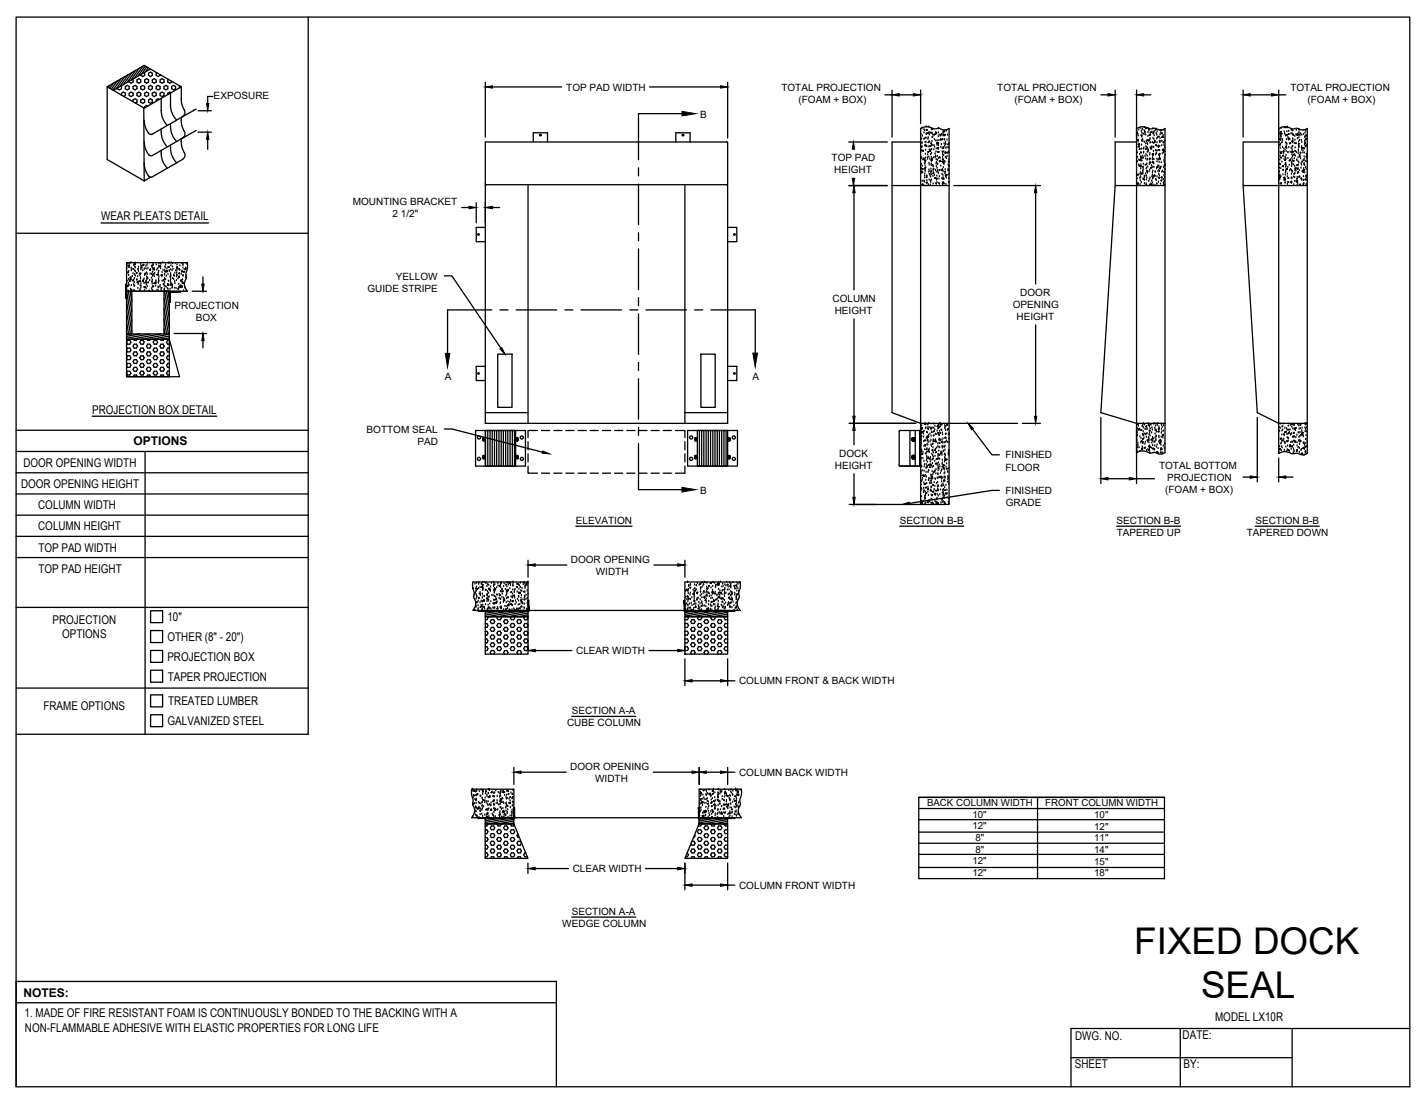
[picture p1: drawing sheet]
<svg xmlns="http://www.w3.org/2000/svg" width="279mm" height="216mm" viewBox="0 0 279 216" stroke-linecap="round" stroke-linejoin="round" font-family="sans-serif">
<defs><g id="words">
<g font-size="7.2">
<text x="221.9" y="186.7">FIXED DOCK</text>
<text x="235" y="195.4">SEAL</text>
</g>
<g font-size="2.4">
<text x="19.8" y="43.2">WEAR PLEATS DETAIL</text>
<text x="18" y="81">PROJECTION BOX DETAIL</text>
<text x="26.1" y="87.1">OPTIONS</text>
<text x="4.1" y="95.5">DOOR OPENING HEIGHT</text>
<text x="4.6" y="91.4">DOOR OPENING WIDTH</text>
<text x="7.5" y="99.7">COLUMN WIDTH</text>
<text x="7.5" y="103.8">COLUMN HEIGHT</text>
<text x="7.5" y="107.9">TOP PAD WIDTH</text>
<text x="7.5" y="112.1">TOP PAD HEIGHT</text>
<text x="10.3" y="122.1">PROJECTION</text>
<text x="12.2" y="125">OPTIONS</text>
<text x="32.7" y="121.6">10&quot;</text>
<text x="32.8" y="125.5">OTHER (8&quot; - 20&quot;)</text>
<text x="32.7" y="129.3">PROJECTION BOX</text>
<text x="32.8" y="133.2">TAPER PROJECTION</text>
<text x="8.5" y="138.9">FRAME OPTIONS</text>
<text x="32.8" y="142">GALVANIZED STEEL</text>
<text x="32.9" y="138.1">TREATED LUMBER</text>
<text x="4.6" y="195.2">NOTES:</text>
<text x="4.8" y="199.1">1. MADE OF FIRE RESISTANT FOAM IS CONTINUOUSLY BONDED TO THE BACKING WITH A</text>
<text x="4.9" y="201.9">NON-FLAMMABLE ADHESIVE WITH ELASTIC PROPERTIES FOR LONG LIFE</text>
<text x="210.4" y="203.6">DWG. NO.</text>
<text x="231.4" y="203.4">DATE:</text>
<text x="237.7" y="199.8">MODEL LX10R</text>
<text x="210.3" y="209.1">SHEET</text>
<text x="231.6" y="209">BY:</text>
</g>
<g font-size="2">
<text x="110.8" y="17.7">TOP PAD WIDTH</text>
<text x="152.9" y="17.9">TOTAL PROJECTION</text>
<text x="195.1" y="17.9">TOTAL PROJECTION</text>
<text x="252.5" y="17.9">TOTAL PROJECTION</text>
<text x="41.8" y="19.4">EXPOSURE</text>
<text x="137" y="23">B</text>
<text x="156.2" y="20.2">(FOAM + BOX)</text>
<text x="198.5" y="20.2">(FOAM + BOX)</text>
<text x="255.8" y="20.2">(FOAM + BOX)</text>
<text x="162.7" y="31.6">TOP PAD</text>
<text x="163.2" y="33.9">HEIGHT</text>
<text x="69" y="40.1">MOUNTING BRACKET</text>
<text x="76.8" y="42.5">2 1/2&quot;</text>
<text x="71.9" y="57.1">GUIDE STRIPE</text>
<text x="77.5" y="54.7">YELLOW</text>
<text x="162.9" y="59.1">COLUMN</text>
<text x="199.6" y="57.9">DOOR</text>
<text x="34.1" y="60.5">PROJECTION</text>
<text x="38.3" y="62.8">BOX</text>
<text x="163.3" y="61.5">HEIGHT</text>
<text x="198.1" y="60.3">OPENING</text>
<text x="198.9" y="62.6">HEIGHT</text>
<text x="87" y="74.4">A</text>
<text x="147.2" y="74.4">A</text>
<text x="71.7" y="84.7">BOTTOM SEAL</text>
<text x="81.7" y="87">PAD</text>
<text x="164.2" y="89.4">DOCK</text>
<text x="196.7" y="89.7">FINISHED</text>
<text x="163.3" y="91.8">HEIGHT</text>
<text x="196.7" y="92.1">FLOOR</text>
<text x="226.8" y="91.8">TOTAL BOTTOM</text>
<text x="228.4" y="94.2">PROJECTION</text>
<text x="137" y="96.6">B</text>
<text x="196.7" y="96.7">FINISHED</text>
<text x="196.8" y="99.1">GRADE</text>
<text x="228" y="96.6">(FOAM + BOX)</text>
<text x="112.7" y="102.6">ELEVATION</text>
<text x="176" y="102.6">SECTION B-B</text>
<text x="218.5" y="102.6">SECTION B-B</text>
<text x="218.5" y="104.9">TAPERED UP</text>
<text x="243.9" y="104.9">TAPERED DOWN</text>
<text x="245.6" y="102.6">SECTION B-B</text>
<text x="111.7" y="110.1">DOOR OPENING</text>
<text x="116.6" y="112.5">WIDTH</text>
<text x="112.7" y="128">CLEAR WIDTH</text>
<text x="144.6" y="133.9">COLUMN FRONT &amp; BACK WIDTH</text>
<text x="111" y="142.2">CUBE COLUMN</text>
<text x="111.9" y="139.8">SECTION A-A</text>
<text x="111.6" y="150.7">DOOR OPENING</text>
<text x="116.5" y="153">WIDTH</text>
<text x="144.6" y="151.8">COLUMN BACK WIDTH</text>
<text x="112.1" y="170.7">CLEAR WIDTH</text>
<text x="144.6" y="173.9">COLUMN FRONT WIDTH</text>
<text x="111.9" y="179.1">SECTION A-A</text>
<text x="110" y="181.5">WEDGE COLUMN</text>
</g>
<g font-size="1.9">
<text x="181.4" y="157.8">BACK COLUMN WIDTH</text>
<text x="190.3" y="160.1">10&quot;</text>
<text x="204.5" y="157.9">FRONT COLUMN WIDTH</text>
<text x="214.1" y="160.1">10&quot;</text>
<text x="190.3" y="162.3">12&quot;</text>
<text x="190.9" y="164.6">8&quot;</text>
<text x="190.9" y="166.9">8&quot;</text>
<text x="214.1" y="162.4">12&quot;</text>
<text x="214.1" y="164.7">11&quot;</text>
<text x="214.1" y="166.9">14&quot;</text>
<text x="190.3" y="169.2">12&quot;</text>
<text x="190.3" y="171.4">12&quot;</text>
<text x="214.1" y="169.2">15&quot;</text>
<text x="214.1" y="171.5">18&quot;</text>
</g>
</g></defs>
<!-- layer: LX10R -->
<g fill="none" stroke="#000" stroke-width=".25">
<path d="M94.9 36l.2 .1-.2 .2M95 36.3v46.6h47.4v-46.6M95.1 36.2h47.1M103.3 36.3v46.6M104.3 27.8v-1.8h2.8v1.8M132.2 27.8v-1.8h2.8v1.8M134 36.3v46.6M142.2 36.1l.2 .2M142.4 28v8M142.4 36l-.2 .2M142.4 28l-.2-.2h-47.2v8.2M174.5 36.3h11.2"/>
<path d="M180.1 27.8h-5.6v53l5.6 2.1h19M180.1 33.4h.1v.2h-.1M180.1 28.8l.2-.1v.2zM180.2 26.3h.1M180.2 30.8h.1M180.3 33h.1M180.3 32.2h.1M180.3 27.2h.1M180.3 36.2l.2-.2v.2zM180.3 29.4l.1 .1h-.2zM180.4 28.7h.1M180.4 33.9h.1"/>
<path d="M180.4 31h.1M180.4 28h.1M180.4 28.8h.1M180.4 25.1h.1M180.4 33.1l.2-.1-.1 .2zM180.4 35.5h.1M180.4 32.5h.1M180.5 29.6h.1M180.5 26.6h.1M180.5 33.8h.1M180.5 33.2h.1M180.7 29.6h.1"/>
<path d="M180.7 31.1v.1h-.1zM180.7 31.1h.1M180.7 27.1h.2l-.1 .1zM180.7 36.3h.1M180.8 26h.1M180.8 35.4h.1M180.8 25.4h.1M180.8 35.6h.1M180.9 32.1h.1M180.9 35.6h.1M180.9 34.8h.1M180.9 31.2h.1"/>
<path d="M180.9 34.4h.1M180.9 31.5h.1M180.9 28.6h.1M180.9 25.6h.1M181 34h.1M181 33.3h.1M181 32h.1M181 31.4l.1-.1v.2zM181 32.5h.1M181 27.9h.1M181 32.9v.1h-.1zM181 33.5h.1"/>
<path d="M181 31.7h.1M181 27h.1M181.1 30.9h.1M181.1 30.2h.1M181.1 29.4h.1M181.1 28.4h.1M181.1 28.6h.1M181.1 32.9h.1M181.2 27.9h.1M181.2 27.1h.1M181.2 26.3h.1M181.2 35.7l.2-.1-.1 .2z"/>
<path d="M181.3 25.5h.1M181.3 24.8h.1M181.3 26.3h.1M181.3 28.7h.1M181.3 25.4h.1v.1zM181.3 34.5h.1M181.3 34.6v.1h-.1zM181.3 35.9h.1M181.4 35.3h.1M181.4 34.5h.1M181.4 26v.1h-.1zM181.4 30.9h.1"/>
<path d="M181.5 31.2h.1M181.5 30.3h.1M181.5 29.7h.2v.1zM181.6 27.2h.1M181.6 26l.2-.2v.2zM181.6 28.7h.1M181.6 27h.1M181.6 36.2h.1M181.6 26.1h.1M181.7 27.7v.2h-.1zM181.7 33.7h.1M181.7 30.8h.1"/>
<path d="M181.7 27.8h.1M181.7 24.9h.1M181.8 32h.1M181.8 33.3h.1M181.8 35.2h.1M181.8 32.3h.1M181.8 34h.1v.1zM181.8 29.4h.1M181.8 26.4h.1M181.9 29.7h.1M181.9 27.8h.1M181.9 28.6l.2-.1v.2z"/>
<path d="M181.9 31.2h.1M182 34.4h.1M182 33.6h.1M182 29.5l-.1 .1zM182 36.2h.1M182 26.1h.1M182.1 35.4h.1M182.1 34.7h.1M182.1 30.2h.1M182.1 35.7h.1M182.1 28h.2l-.1 .1zM182.1 33.9h.1"/>
<path d="M182.1 29.4h.1M182.1 33.1h.1M182.2 32.3h.1M182.2 31.3l.2-.2v.2zM182.2 31.6h.1M182.2 30.8h.1M182.2 26.1h.1M182.2 32.1h.1M182.2 35.2h.1M182.2 25.2h.1M182.2 33.6h.1M182.3 30h.1"/>
<path d="M182.3 34.2h.1M182.3 31.3h.1M182.3 29.3h.1M182.3 28.3h.1M182.3 25.4h.1M182.3 28.5h.1M182.3 31.2l.1 .2h-.2zM182.4 27.7h.1M182.4 28.5h.1M182.4 32.3h.1v.1zM182.4 26.9h.1M182.4 31.1h.1"/>
<path d="M182.4 26.2h.1M182.4 25.4h.1M182.5 26.8h.1M182.5 26.4h.1M182.5 34.5h.1M182.5 33.1l.2-.1v.1zM182.6 33.5h.1M182.6 36h.1M182.6 32.7h.1M182.7 33.8v.2h-.2zM182.7 26.4l.1-.1v.1zM182.7 30.9h.1"/>
<path d="M182.7 29.3h.1M182.7 28.5h.1M182.8 27.3h.1M182.8 28.8h.1M182.8 34.3h.1M182.9 34.9l.1-.2v.2zM182.9 30.7l.2-.1zM183 30.1h.1M183 33.3h.1M183 26.1l.1 .2h-.2zM183.1 33.4h.1M183.1 30.5h.1"/>
<path d="M183.1 27.6h.1M183.1 36h.1M183.1 25.9h.1M183.1 29.7h.1M183.2 35h.1M183.2 32.1h.1M183.2 29.1h.1M183.2 26.2h.1M183.2 31.2h.1M183.2 35l.1-.1v.2zM183.2 32.6h.1M183.2 31.8h.1"/>
<path d="M183.2 36h.1M183.2 28l.2-.1v.1zM183.3 35.3h.1M183.3 26.1h.1M183.3 34.5h.1M183.3 33.7h.1M183.3 28.4h.1M183.3 35.8h.1M183.3 32.9h.1M183.3 27.6h.1M183.4 32.2h.1M183.4 31.4h.1"/>
<path d="M183.4 30.6h.1M183.5 33.4h.1M183.5 32.1h.1M183.5 29.8h.1M183.5 29.1h.1M183.5 33.6h.1M183.5 29l.1-.1v.2zM183.5 28.3h.1M183.6 27.5h.1M183.6 26.8h.1M183.6 29.2h.1M183.6 26h.1"/>
<path d="M183.6 28.5h.1M183.6 34h.1M183.6 31h.1M183.6 25.2h.1M183.6 28.1h.1M183.6 25.1h.1M183.7 35.9h.1M183.7 29.6v.2h-.1zM183.7 35h.1M183.7 26.4h.1M183.7 33.3l.2-.1v.2zM183.8 31.7h.1"/>
<path d="M183.8 34.6h.1M183.8 36h.1M183.8 30.8h.1M183.9 31h.1M183.9 27.5h.1M184 26.6h.1M184 31.4v.1h-.1zM184 27.3h.1M184 27.3l.2-.1v.2zM184.1 32.5h.1M184.1 28.9h.1M184.2 28.3h.1"/>
<path d="M184.2 33.4h.1M184.2 26.2l.1 .2h-.3zM184.3 35h.1M184.3 31.6l.2-.1-.1 .2zM184.3 34.1h.1M184.3 33.1v.2h-.1zM184.4 29.8h.1M184.4 31.3h.1M184.4 30.8h.1M184.4 36.2h.1M184.4 35.9h.1M184.4 33.2h.1"/>
<path d="M184.4 30.3h.1M184.4 27.3h.1M184.4 29.9h.1M184.5 35.1h.1M184.5 34.3h.1M184.5 33.5h.1M184.5 26.2h.1M184.5 34.8h.1M184.5 31.8h.1M184.5 26.6h.1M184.5 28.9h.1M184.5 26h.1"/>
<path d="M184.5 28.9l.1 .2-.2-.1zM184.6 32.8h.1M184.6 35.8h.1M184.6 32h.1M184.6 25.7h.1M184.6 35.9l.1-.1v.2zM184.6 31.2h.1M184.6 25.6l.2-.1-.1 .2zM184.6 30.5h.1M184.6 34.9l.1 .1h-.2zM184.7 29.7h.1M184.7 28.9h.1"/>
<path d="M184.7 31.6h.1M184.7 32.2h.1M184.7 26.3v.1h-.1zM184.7 28.2h.1M184.7 27.4h.1M184.7 33.7h.1M184.8 26.6h.1M184.8 25.8h.1M184.8 27.4h.1M184.8 28.6h.1M184.8 31.5l.1 .2h-.2zM184.9 29.9l.1-.1v.2z"/>
<path d="M184.9 34.1h.1M184.9 33.2h.1M185 33.7h.1M185 30.8h.1M185 26.5h.1M185 27.9h.1M185 29.9h.1M185 34.6h.1M185 28l.1 .2h-.2zM185.1 29h.1M185.1 36.1h.1M185.1 34.2h.2v.1z"/>
<path d="M185.1 25.7h.1M185.2 31h.1M185.2 34.8h.1M185.2 34.1v.3l-.2-.1zM185.3 27.4h.1M185.3 30.6h.1M185.3 28.9h.1M185.3 29.8l.1 .1h-.2zM185.4 26.5h.1M185.4 28.2h.2l-.1 .1zM185.5 33.4h.1M185.5 33.1h.1"/>
<path d="M185.5 32.3h.1M185.5 31.7l.2-.2v.2zM185.6 35.7h.1M185.6 29.8h.1M185.6 34.9h.1M185.6 28.9h.1M185.7 34.2h.1M185.7 31.3h.1M185.7 28.1h.1M185.7 32.5h.1M185.7 33.4h.1M218.2 36.3l-2.8 44.5 7 2.1h5.5"/>
<path d="M222.4 25.1a3.4 3.4 0 0 1 2.8 .1 1.52 1.52 0 0 1 1.6 .2h.5l.6-.3v63.5a2.37 2.37 0 0 1-2.1 0 1.91 1.91 0 0 1-1.9-.3h-.6l-.9 .3zM222.4 27.8h-4.2v8.5h9.7M222.4 25.6v.1M222.4 26.1l.1-.2v.2h-.1M222.4 35h.1M222.4 34.2l.2-.1-.1 .2zM222.4 35.8h.1M222.5 29.9h.1M222.5 31.6h.1M222.6 30.8h.1M222.6 26.3h.1M222.6 28.7l.2-.1v.2z"/>
<path d="M222.7 35.9v.1h-.2zM222.7 27.8h.1M222.7 27.5h.1M222.7 26.6h.1M222.7 35.9h.1M222.7 27.3v.2h-.1zM222.7 28.2h.2l-.1 .1zM222.8 34.3h.1M222.8 31.3h.1M222.8 28.4h.1M222.8 25.4h.1M222.8 32.4h.1"/>
<path d="M222.8 32.3h.1M222.9 29.2l.1-.1 .1 .1zM222.9 28.7h.1M222.9 28.3h.1M223 32.5h.1zM223 30.2h.1M223 34.9h.1M223.1 34.1h.1M223.1 36.1h.1M223.1 25.1h.1M223.1 35.4h.1M223.1 31.2l.1 .2h-.3z"/>
<path d="M223.1 34.6h.1M223.2 30.7h.1M223.2 33.8h.1M223.2 34.7h.1M223.2 29.9h.1M223.2 33h.1M223.2 32.3h.1M223.2 30.9l.2-.1v.1zM223.2 31.5h.1M223.2 34l.2-.2 .1 .3zM223.3 30.7h.1M223.3 31.1h.1"/>
<path d="M223.3 26.5h.1M223.3 26.5h.1v.1zM223.3 35.7h.1M223.3 25.7h.1M223.3 30h.1M223.3 32.6h.1M223.3 29.2h.1M223.4 28.4h.1M223.4 27.6h.1M223.4 26.9h.1M223.4 27.5h.1M223.4 26.1h.1"/>
<path d="M223.4 31.5h.1M223.5 25.3h.1M223.5 30.8h.2l-.1 .1zM223.6 27.3h.1M223.6 25.4h.1M223.6 33.5h.1M223.6 30.6h.1M223.6 27.6h.1M223.6 34h.1M223.6 35.1h.1M223.7 33.2h.1M223.7 35.1h.1"/>
<path d="M223.7 32.6v.1h-.1zM223.7 32.1h.1M223.7 29.2h.1M223.7 26.2h.1M223.7 30h.1M223.8 29.8h.1M223.8 29h.1M223.8 35.1h.1v.1zM223.9 26.4h.1M223.9 27.8h.1M223.9 34.8h.1M223.9 25.6h.1"/>
<path d="M223.9 24.8h.1M223.9 36h.1M223.9 25.8l.1-.1 .1 .2zM224 34.3l-.1 .1zM224 30.6h.1M224.1 32.4h.1M224.1 29.1h.2l-.1 .1zM224.1 34h.1M224.2 26.4h.1M224.2 31.1h.1M224.2 28.2h.1M224.2 25.2h.1"/>
<path d="M224.2 28.8h.1M224.2 30.3h.1M224.3 33.1h.1M224.3 36h.1M224.3 32.3h.1M224.3 35.2h.1M224.3 34.4h.1M224.3 36v.2h-.1zM224.3 25.2h.1M224.3 33.7h.1M224.3 33.5l.2-.1v.1zM224.4 32.9h.1"/>
<path d="M224.4 27.5v.1h-.1zM224.4 28.9h.1M224.4 32.1h.1M224.4 34.8h.1M224.4 28h.1M224.4 31.3h.1M224.5 30.6h.1M224.5 29.8h.1M224.5 31.2h.1M224.5 33.9h.1M224.5 29h.1M224.5 28.3h.1"/>
<path d="M224.6 32.7h.1M224.6 27.5h.1M224.6 26.7h.1M224.6 25.9h.1M224.6 25.2h.1M224.6 29.7h.1M224.7 27.6h.1M224.7 29.2v.2l-.1-.1zM224.8 35.5h.1M224.8 25.5h.1M224.8 27.6l-.1-.1 .1-.1v.2M224.8 33.6h.1"/>
<path d="M224.9 32.2h.1M224.9 35.1h.1M224.9 31.3h.1M224.9 31.8l.2-.1-.1 .2zM224.9 36.2h.1M224.9 33.3h.1M224.9 30.4h.1M225 27.4h.1M225 30h.1M225 26.3v.2h-.2zM225 28h.1M225 30.9v.2h-.1z"/>
<path d="M225 27.1h.1M225 34.8h.1M225 31.9h.1M225 29h.1M225 26h.1M225.1 26.4h.1M225.1 29.1l.2-.2v.2zM225.1 33h.1M225.1 27.9h.1M225.2 36h.1M225.2 36.1l.1-.1v.2zM225.2 32.8l.1-.1 .1 .2z"/>
<path d="M225.2 25.8l.2-.1-.1 .2zM225.3 28.8h.1M225.3 32.4h.1M225.3 35.5h.1M225.4 34.6h.1M225.4 28.8h.1M225.5 30.3h.1M225.5 31.3h.1M225.5 35.8h.1M225.5 35h.1M225.5 33.8h.1M225.5 30.1l.2-.1z"/>
<path d="M225.5 30.4h.1M225.5 34.3h.1M225.5 30.9h.1M225.5 27.9h.1M225.6 33.5h.1M225.6 25.2h.1M225.6 32.7h.1M225.6 27.1h.1M225.6 31.9h.1M225.6 31.6v.2h-.2zM225.6 36.3h.1M225.6 26.2h.1"/>
<path d="M225.6 31.2h.1M225.6 34.8h.1M225.7 30.4h.1M225.7 34.5l-.1 .1zM225.7 29.6h.1M225.7 25.9v.1h-.1zM225.7 28.9h.1M225.7 34.4l.2-.2v.2zM225.7 32h.1M225.7 28.1h.1M225.7 34.4l.2-.1-.1 .2zM225.8 31.2h.1"/>
<path d="M225.8 27.3h.1M225.8 32.7h.1M225.8 26.5h.1M225.8 25.8h.1M225.9 27.9h.1M225.9 36.3l.1-.1v.1M225.9 27.6h.1M226 34.5h.1M226 33.7h.1M226 27.6l.1 .1h-.2zM226.1 25.5h.1M226.1 28.4l.1-.1v.2z"/>
<path d="M226.1 33.7h.1M226.1 30.3h.1M226.1 29.5h.1M226.1 35.2h.1M226.2 30.1h.1M226.2 26.1h.1M226.2 35.3h.1M226.3 25.3h.1M226.3 36h.1M226.3 33.1h.1M226.3 30.1h.1M226.3 27.2h.1"/>
<path d="M226.3 32.7l.2-.1-.1 .2zM226.3 26.5h.1M226.4 31.1h.1M226.4 29.4v.1h-.1zM226.4 27.9h.1M226.4 34.6h.1M226.4 31.7h.1M226.4 28.7h.1M226.4 25.8h.1M226.4 36.1h.1M226.5 26.9h.1M226.5 32.5h.1"/>
<path d="M226.6 33.6h.1M226.6 32.8h.1M226.6 26.7h.2l-.1 .1zM226.7 35.6h.1M226.7 28.9h.1M226.7 34.9h.1M226.7 31.1v.1h-.1zM226.7 29.4h.1M226.7 30.4h.1M226.7 28.6h.1M226.7 34.1h.1M226.7 33.3h.1"/>
<path d="M226.8 32.6h.1M226.8 31.8h.1M226.8 31h.1M226.8 34.4h.1M226.8 30.2h.1M226.8 33.6h.1M226.9 30.6h.1M226.9 27.7h.1M226.9 34.9h.1M226.9 31h.1v.1zM226.9 29.5h.1M226.9 28.7h.1"/>
<path d="M226.9 27.9h.1M227 30.2h.1M227 27.1h.1M227 31.3h.1M227 26.4h.1M227 32.9v.1h-.1zM227 25.6h.1M227 32.8h.1M227.1 36h.1M227.1 26h.1M227.1 35.3h.2l-.1 .1zM227.1 27.7h.1"/>
<path d="M227.2 32.7h.1M227.2 31.9h.1M227.3 25.6h.1M227.3 28.5h.1M227.3 33.7h.1M227.3 27.7h.1M227.3 34.6l.1 .1h-.2zM227.4 35.2h.1M227.4 26v.2l-.1-.1zM227.4 29.3h.2l-.1 .1zM227.5 30.1h.1M227.5 33.5h.1"/>
<path d="M227.5 26.7v.2h-.2zM227.6 26.5h.1M227.6 29.3h.1M227.6 29.5l.2-.2v.2zM227.6 28h.1M227.6 35.8h.1M227.6 32.8h.1M227.6 29.9h.1M227.6 36.1h.1M227.7 36h.1M227.7 26.9h.1M227.7 35.1h.1"/>
<path d="M227.7 27.7v.2h-.1zM227.7 33.7l.2-.1-.1 .1zM227.7 34.4h.1M227.7 31.4h.1M227.8 28.5h.1M227.8 25.6h.1M227.8 32.5h.1M227.8 31.8h.1M227.8 36.3h.1M227.8 30.9h.1M227.8 35.5h.1M227.9 34.7h.1"/>
<path d="M227.9 34h.1M227.9 28.9h.1M227.9 33.2h.1M227.9 27.6h.1M227.9 30.4h.1M227.9 32.4h.1M227.9 29.6h.1M227.9 32.1v.1M243.2 36.3l2.8 44.5 4.2 2.1h5.6M250.2 25.1a3.4 3.4 0 0 1 2.8 .1 1.56 1.56 0 0 1 1.6 .2h.5l.7-.3v63.7a2.61 2.61 0 0 1-2.2-.1 2.04 2.04 0 0 1-1.8-.3 2.11 2.11 0 0 0-1.6 .4zM250.2 27.8h-7v8.5h12.6M250.2 27.8v.1"/>
<path d="M250.2 36h.1M250.3 35.2h.1M250.3 34.4h.1M250.3 32.1h.1M250.3 28.4h.1M250.3 33.7h.1M250.3 33.6h.1M250.4 32.9h.1M250.4 32.2l.1-.1v.1zM250.4 32.1h.1M250.4 35.1h.1M250.4 31.3h.1"/>
<path d="M250.4 34.3h.1M250.4 28.5h.1M250.4 30.6h.1M250.4 34.6l.1 .1h-.2zM250.4 27.1l.1 .2h-.2zM250.5 29.8h.1M250.5 29h.1M250.5 26v.2l-.1-.1zM250.5 30.9h.1M250.5 28.3h.1M250.5 27.5h.1M250.5 30.1h.1"/>
<path d="M250.6 26.7h.1M250.6 29.9l.2-.2v.3zM250.6 26.4h.1M250.6 25.9h.1M250.6 36h.1M250.6 33h.1M250.6 34.5h.1M250.6 25.2h.1M250.6 30.1h.1M250.6 27.1h.1M250.7 26.7h.1M250.7 36h.1"/>
<path d="M250.7 35.9h.1M250.7 25.9h.1M250.7 26.2l.1-.1v.1zM250.8 30.9h.1M250.8 31.7h.1M250.8 27.7v.2h-.1zM250.9 27.3h.1M250.9 32.6l.2-.2v.2zM250.9 28.8h.1M250.9 27.5h.1M250.9 30.5l.2-.1-.1 .1zM251 34.2h.1"/>
<path d="M251 33.4h.1M251.1 33.4h.1M251.1 30h.1M251.1 29.5l.1 .2-.2-.1zM251.2 29.2h.1M251.2 34.8l.2-.1-.1 .1zM251.2 29.8h.1M251.2 31.3h.1M251.3 25.8h.1M251.3 35h.1M251.3 25h.1M251.4 26.2h.1"/>
<path d="M251.4 35v.3l-.2-.1zM251.4 30.8h.1M251.4 35.2h.1M251.4 32.3h.1M251.4 29.3h.1M251.4 35.8h.1M251.4 26.4h.1M251.5 35.1h.1M251.5 34.3h.1M251.5 31.2v.2h-.1zM251.5 33.8h.1M251.5 28.8l.2-.1-.1 .2z"/>
<path d="M251.5 33.5h.1M251.5 30.9h.1M251.5 28h.1M251.5 25h.1M251.5 26.6h.1M251.5 32.7h.1M251.5 32.2h.1M251.6 32h.1M251.6 33.7h.1M251.6 31.2h.1M251.6 33.3h.1M251.6 30.4h.1"/>
<path d="M251.7 32.4h.1M251.7 29.6h.1M251.7 28.6h.1M251.7 28.9h.1M251.7 28.1h.1M251.7 27.3h.1M251.8 29.1h.1M251.8 33.1l.1-.1v.1zM251.8 26.5h.1M251.8 28.3h.1M251.8 25.8h.1M251.8 33v.1h-.1z"/>
<path d="M251.8 25h.1M251.9 34.6h.1M251.9 34.1h.1M251.9 24.9h.1M251.9 36.1h.1M252 35.7h.1M252 32.8h.1M252 31h.1M252 29.8h.1M252 26.9h.1M252 29.9h.1M252.1 26.3l.1-.1v.1z"/>
<path d="M252.1 27.1l.1-.1v.2zM252.1 27.4h.1M252.1 34.7v.2h-.1zM252.1 35.7h.1M252.1 25.7h.1M252.2 28.9h.1M252.2 32.4h.1M252.3 31.5h.1M252.3 31.4l.2-.1-.1 .2zM252.3 33.4h.1M252.4 28.2h.1M252.4 27.3h.1"/>
<path d="M252.5 29.8h.1M252.5 31.3h.1M252.5 33.2h.1M252.5 27.9v.1h-.1zM252.6 35.7l.1-.1v.2zM252.6 26.2h.1M252.6 35.7h.1M252.6 29h.1M252.6 34.9h.1M252.6 25.4l.2-.1-.1 .2zM252.6 35.8h.1M252.7 34.1h.1"/>
<path d="M252.7 33.4h.1M252.7 35.6h.1M252.7 32.6h.1M252.8 34.8h.1M252.8 31.8h.1M252.8 31h.1M252.8 35h.1M252.8 32h.1M252.8 29.1h.1M252.8 32.2h.1M252.8 30.3h.1M252.8 26.2h.1"/>
<path d="M252.8 33.7h.1M252.8 29.7v.1h-.1zM252.8 31.5h.1M252.8 29.5h.1M252.9 28.7h.1M252.9 33.6h.1M252.9 30.6h.1M252.9 27.9h.1M252.9 30.7h.1M252.9 27.7h.1M252.9 29.7h.1zM252.9 28.6h.1"/>
<path d="M252.9 27.2h.1M252.9 26.4h.1M252.9 27.5l.1 .2h-.2zM253 27.3h.1M253 25.6h.1M253 26.4h.1M253.1 26.5h.1M253.1 32.3h.1M253.1 34.6h.1M253.1 36.2h.1M253.1 31.4l.1 .1h-.2zM253.1 34h.2v.1z"/>
<path d="M253.2 31.1h.1M253.2 28.1h.1M253.2 30.1l.1 .3-.2-.1zM253.3 34.7h.1M253.3 35.5h.1M253.3 32.6h.1M253.3 29.6h.1M253.3 26.7h.1M253.3 33.3l.2-.2v.2zM253.4 27.5h.1M253.4 33.9h.1M253.4 33l.2-.2v.2z"/>
<path d="M253.4 28.9h.1M253.4 30.5h.1M253.4 28h.2v.1zM253.5 29.7h.1M253.6 33.5h.1M253.6 26.4h.1M253.6 35.5h.1M253.6 25.5h.1M253.7 29.9h.1M253.7 32.3h.2l-.1 .1zM253.7 31.4h.1M253.7 31.3h.1"/>
<path d="M253.8 36.3h.1M253.8 34.9v.1h-.1zM253.8 35.5h.1M253.8 26.3h.1M253.8 34.7h.1M253.8 26.3l.1 .1h-.2zM253.9 27.1h.1M253.9 35.4v.2h-.2zM253.9 34h.1M253.9 33.2h.1M253.9 35.9h.1M253.9 32.4h.1"/>
<path d="M253.9 33.8h.1M254 31.6h.1M254 33h.1M254 30.9h.1M254 30.1h.1M254 26.4l.2-.1-.1 .1zM254 32.3h.1M254 29.3h.1M254 28.2l.2-.2v.2zM254.1 29.6h.1M254.1 28.5h.1M254.1 33.8h.1"/>
<path d="M254.1 27.8h.1M254.1 28.8h.1M254.1 27h.1M254.1 34.8h.1M254.1 31.8h.1M254.1 28.9h.1M254.1 28.7h.1M254.1 26.2h.1M254.1 25.9h.1M254.2 25.4h.1M254.2 34.6h.1M254.2 36.3h.1"/>
<path d="M254.2 33.4h.1M254.2 30.4h.1M254.2 27.5h.1M254.3 30.6h.1v.1zM254.3 26.6h.1M254.3 30.4h.1M254.3 34.7h.1M254.4 36.2h.1M254.4 36.3h.1M254.5 26.2h.1M254.5 31.1h.1M254.5 29.8l-.1 .1z"/>
<path d="M254.5 34.9h.2l-.1 .1zM254.6 32.9h.1M254.6 32.1h.1M254.6 27.5h.1M254.6 29h.1M254.7 28.7h.1M254.7 35.3h.1M254.7 32.3h.1M254.7 27.9h.1M254.7 29.4h.1M254.7 26.4h.1M254.8 33.5h.1"/>
<path d="M254.8 31.5v.2h-.1zM254.8 33.7h.1M254.8 29l.2-.1v.1zM254.9 29.9h.1M255 29.5h.1M255 31.4h.1M255 36.1h.1M255 35.3h.1M255 36.2h.1M255 34.6h.1M255.1 26.3h.1M255.1 35.3h.1"/>
<path d="M255.1 33.8h.1M255.1 33h.1M255.1 33.3l.1-.1v.1zM255.1 25.4h.1M255.1 32.2h.1M255.1 35.9h.1M255.1 31.5h.1M255.2 32h.1M255.2 30.7h.1M255.2 33.4h-.2l.1-.1 .1 .1M255.2 31.1h.1M255.2 29.9h.1"/>
<path d="M255.2 29.1h.1M255.2 28.1l.2-.2v.2zM255.2 32.3h.1M255.2 28.4h.1M255.3 27.8h.1M255.3 27.6h.1M255.3 33.8h.1M255.3 26.9h.1M255.3 26.8h.1M255.3 26.1h.1M255.4 28.7h.1M255.4 27.3l.2-.1z"/>
<path d="M255.4 32.8h.1M255.4 35l.1 .2h-.2zM255.5 34.5h.1M255.5 31.6h.1M255.5 28.6h.1M255.5 25.7h.1M255.5 26.4v.2h-.1zM255.6 26.6h.1M255.6 28.6h.1M255.6 36.1h.1M255.6 33.1h.1M255.6 30.2h.1"/>
<path d="M255.6 27.3h.1M255.6 34.8h.1M255.6 36.3h.1M255.7 35.3h.1M255.7 34.4h.1M255.7 31.2h.1M255.7 30.5v.2h-.2zM255.8 28.3h.1M255.8 31.5l-.1 .1 .1 .1M255.8 31.6v.1M95 44.5h-1.8v2.8h1.8M142.4 44.5h1.8v2.8h-1.8"/>
<path d="M95 71.7h-1.8v2.8h1.8M97.4 69.3h2.8v10.4h-2.8zM137.1 69.3h2.8v10.4h-2.8zM142.4 71.7h1.8v2.8h-1.8M93 84.3h9.8v6.9h-9.8zM94.4 89.3l.1 .4zM94.4 85.8l.1 .4zM94.5 89.7h.1M94.5 89.3h.1M94.5 85.8h.1M94.5 86.2h.1M94.6 89.1v.7"/>
<path d="M94.6 86v.3M94.6 85.7v.3M94.6 89.5h.3h-.3M94.6 86h.3h-.3M94.9 89.1v.7M94.9 85.7v.6M95 84.3v6.9M95 85.7h-.4v.6h.4M95 89.2h-.4v.6h.4M95 80.8h8.3M95.4 84.3v6.9M95.9 84.3v6.9"/>
<path d="M96.3 84.3v6.9M96.8 84.3v6.9M97.2 84.3v6.9M97.6 84.3v6.9M98.1 84.3v6.9M98.5 84.3v6.9M98.9 84.3v6.9M99.4 84.3v6.9M99.8 84.3v6.9M100.2 84.3v6.9M100.7 84.3v6.9M100.9 89.2h.4v.6h-.4z"/>
<path d="M100.9 84.3v6.9M100.9 85.7h.4v.6h-.4M100.9 89.1v.7M100.9 85.7v.6M101.2 89.1v.7M101.2 86v.3M101.2 85.7v.3M101.2 89.5h-.3h.3M101.2 86h-.3h.3M101.3 89.3h.1M101.3 85.8h.1M101.4 89.3v.4h-.1"/>
<path d="M101.4 85.8v.4h-.1M101.4 85.8v.4M101.4 89.3v.4M103.3 91.2v1.4h1.9M103.3 86.5v1.6M103.3 88.8v1.6M105.2 84.3h-1.9v1.4M106 84.3h1.5M106 92.6h1.5M108.4 84.3h1.5M108.4 92.6h1.5M110.7 84.3h1.6"/>
<path d="M110.7 92.6h1.6M113.1 84.3h1.6M113.1 92.6h1.6M115.5 84.3h1.6M115.5 92.6h1.6M117.9 84.3h1.6M117.9 92.6h1.6M120.2 84.3h1.6M120.2 92.6h1.6M122.6 84.3h1.6M122.6 92.6h1.6M125 84.3h1.6"/>
<path d="M125 92.6h1.6M127.4 84.3h1.6M127.4 92.6h1.6M129.8 84.3h1.6M129.8 92.6h1.6M132.2 84.3h1.8v1.4M134 86.5v1.6M134 88.8v1.6M134 91.2v1.4h-1.8M134 80.8h8.4M134.5 84.3h9.8v6.9h-9.8zM136 89.3l-.1 .4h.2"/>
<path d="M136 85.8l-.1 .4h.2M136 89.3h.1M136 85.8h.1M136 85.8v.4M136 89.3v.4M136.1 89.2h.3v.6h-.3M136.1 85.7h.3v.6h-.3zM136.1 89.2v.6M136.1 89.1v.7M136.1 86v.3M136.1 85.7v.3M136.1 89.5h.3h-.3"/>
<path d="M136.1 86h.3h-.3M136.4 89.1v.7M136.4 85.7v.6M136.4 84.3v6.9h.2M136.8 84.3v6.9M137.3 84.3v6.9M137.7 84.3v6.9M138.2 84.3v6.9M138.6 84.3v6.9M139 84.3v6.9M139.5 84.3v6.9M139.9 84.3v6.9"/>
<path d="M140.3 84.3v6.9M140.8 84.3v6.9M141.2 84.3v6.9M141.6 84.3v6.9M142.1 84.3v6.9M142.4 84.3v6.9h-.2M142.4 89.2h.3v.6h-.3M142.4 85.7h.3v.6h-.3zM142.4 89.2v.6M142.4 89.1v.7M142.4 85.7v.6M142.7 89.1v.7"/>
<path d="M142.7 86v.3M142.7 85.7v.3M142.7 89.5h-.3h.3M142.7 86h-.3h.3M142.7 89.3h.2v.4v-.4M142.7 86.2h.2v-.4v.4M142.7 89.7h.2M142.7 85.8h.2M167.4 98.7h18.3v-73.6a1.81 1.81 0 0 1-2 0h-.2a1.88 1.88 0 0 1-1.8-.3h-.7l-.9 .3v73.6M175.9 91l.2 .2M175.9 84.4v6.7M176.1 84.2l-.2 .2"/>
<path d="M176.1 84.3h4M176.1 91.2h4M178 84.3v6.9M178.5 85.7h.4l.2 .3-.2 .3h-.4l-.1-.3zM178.5 89.2h.4l.2 .3-.2 .3h-.4l-.1-.3zM179.1 84.3v6.9M179.9 84.2l.2 .2M179.9 84.3v6.9M180.1 91l-.2 .2M180.1 95.8v.1M180.1 94.8h.2l-.1 .1-.1-.1M180.1 88h.1"/>
<path d="M180.1 91.2h.1M180.1 84.5h.2v.1zM180.2 87.2h.1M180.2 91.3l.1-.1v.2zM180.2 86.4h.1M180.2 93.1h.1M180.2 92.3h.1M180.2 98.6h.1M180.2 95.7h.1M180.2 92.7h.1M180.2 85.7h.1M180.2 89.8h.1"/>
<path d="M180.2 86.8h.1M180.2 83.9h.1M180.3 84.9h.1M180.3 86.1h.1M180.3 84.1h.1M180.3 98.6l.2-.2v.2zM180.3 97.2h.1M180.3 83.4h.1M180.3 98.1h.1M180.3 88.9h.1M180.3 94.3h.1M180.3 91.3h.1"/>
<path d="M180.3 88.4h.1M180.3 95.7h.1M180.3 88.1h.1M180.3 85.4h.1M180.4 84h.1M180.4 88.8h.2l-.1 .1zM180.4 93.9h.1M180.4 84.8h.1M180.4 92.1h.1M180.5 83.9h.1M180.5 93.6h.1M180.6 89.7h.1"/>
<path d="M180.6 88.5h.1M180.6 92.9v.2h-.1zM180.6 98.2h.1M180.7 84.4v.1h-.1zM180.7 93.1h.1v.1zM180.7 96.4h.1M180.7 95.6h.1M180.7 85.6h.1M180.7 84.9h.1M180.7 82.9h.1M180.7 86.4h.1M180.8 96.2h.1"/>
<path d="M180.8 94.6h.1M180.8 93.2h.1M180.8 90.3h.1M180.8 87.4h.1M180.8 92.2h.1M180.8 84.4h.1M180.8 96.1h.1M180.8 91.4h.1M180.9 86.2l.1-.1v.2zM180.9 91h.1M180.9 83.1l.2-.2v.2zM180.9 97.5l.2-.1z"/>
<path d="M180.9 97.2h.1M180.9 88h.1M180.9 94.7l.1 .1h-.2zM181 87.2h.1M181 98.6h.1M181 87.2l.1-.1v.1zM181 97.9h.1M181 97.1h.1M181 87.4h.1M181 96.3h.1M181.1 93h.1M181.1 83.8h.1"/>
<path d="M181.1 95.5h.1M181.1 88.9h.1M181.1 83h.1M181.1 97h.1M181.1 94.8h.1M181.1 94h.1M181.1 98.5h.1M181.1 93.2h.1M181.2 83.8h.1M181.2 92.5h.1M181.2 88.8h.1M181.2 91.7h.1"/>
<path d="M181.2 91.5l.2-.1-.1 .1zM181.2 90.9h.1M181.2 93.4h.1M181.3 96.4v.2h-.2zM181.3 90.1h.1M181.3 95.5h.1M181.3 89.4h.1M181.3 88.6h.1M181.3 94.7h.1M181.3 84.6h.1M181.3 87.9v.1h-.1zM181.4 87.8h.1"/>
<path d="M181.4 89.8h.1M181.4 87h.1M181.4 91.3h.1M181.4 86.3h.1M181.4 85.5v.2h-.2zM181.4 85.5h.1M181.4 90.5h.1M181.5 84.7h.1M181.5 83.9h.1M181.5 86.2h.1M181.5 95.8l.1-.1v.1zM181.5 83.2h.1"/>
<path d="M181.5 87.1h.1M181.5 88.3l.2-.1v.2zM181.5 85.5l.2-.1v.2zM181.5 96.3h.1M181.5 95.8h.1M181.6 86.3h.1M181.6 98.4h.1M181.6 95.4h.1M181.6 92.5h.1M181.6 98.2v.1h-.1zM181.6 89.5h.1M181.6 86.6h.1"/>
<path d="M181.6 83.7h.1M181.6 89.6l.1 .1h-.2zM181.7 97h.1M181.7 84.1h.1M181.7 92.1h.1M181.7 82.9h.1M181.7 94h.1M181.7 91.1h.1M181.7 88.2h.1M181.7 85.2h.1M181.7 92.2h.1M181.7 93.7h.1"/>
<path d="M181.8 89.8l.1-.1v.2zM181.8 97.9h.1M181.8 87.9h.1M181.8 88.6h.1M181.9 98.2h.1M181.9 94.6h.1M181.9 93.7h.1M181.9 83.7h.1M181.9 82.9h.1M181.9 85h.1M181.9 91.4l.1 .1h-.2zM182 86.5h.1"/>
<path d="M182 94.6h.1M182 90.4h.1M182 90.8v.2h-.2zM182 96.1h.1M182 94.1l.2-.1v.1zM182.1 89.6h.1M182.1 83.8l.1-.1v.2zM182.1 95.9h.1M182.1 86.2h.1M182.1 98.5h.1M182.1 93h.1M182.1 90.1h.1"/>
<path d="M182.1 87.1h.1M182.1 91h.1M182.1 93.6l.2-.1 .1 .2zM182.2 95.4h.1M182.2 84.2h.1M182.2 85.4h.1M182.2 97.7h.1M182.2 96.9h.1M182.2 96.2h.1M182.3 95.4h.1M182.3 87.4h.1M182.3 93.1v.1h-.1z"/>
<path d="M182.3 91.2h.1M182.3 94.6h.1M182.3 98.4l.2-.1-.1 .1zM182.3 93.8h.1M182.3 88.9h.1M182.3 97h.1M182.3 84.5l-.1 .1 .1-.1M182.4 93.1h.1M182.4 88.1l.1-.1zM182.4 97.9h.1M182.4 92.3h.1M182.4 98.5h.1"/>
<path d="M182.4 91.5h.1M182.4 83.8h.1M182.4 97h.1M182.4 87h.1M182.4 90.7h.1M182.5 90h.1M182.5 93.4h.1M182.5 89.2h.1M182.5 95l.1-.2v.2zM182.5 93.7h.1M182.5 88.4h.1M182.5 87.7h.1"/>
<path d="M182.5 92.8h.1M182.6 86.9h.1M182.6 89.8h.1M182.6 86.1h.1M182.6 92.4l.2-.1-.1 .2zM182.6 85.3h.1M182.6 89.5h.1M182.6 91.3h.1M182.6 96.1l.1 .2h-.2zM182.6 84.6h.1M182.6 98.7h.1M182.6 86.3l.1 .1h-.2z"/>
<path d="M182.7 88.6h.1M182.7 83.8h.1M182.7 83h.1M182.7 86.2h.1M182.8 85.3h.1M182.8 94.5h.1M182.8 84.5h.1M182.8 95.8h.1M182.9 88.1l.1-.1v.1zM182.9 96.7l.1-.1v.2zM182.9 84.1h.1M182.9 90.3h.1"/>
<path d="M182.9 98.1h.1M182.9 95.2h.1M182.9 92.2h.1M182.9 96.6v.1h-.1zM182.9 86.4l.2-.1-.1 .2zM182.9 89.3h.1M182.9 86.4h.1M182.9 83.4h.1M182.9 93.7h.1M183 96.9h.1M183 96.1h.1M183 96.8h.1"/>
<path d="M183 86.1h.1M183 93.8h.1M183 90.9h.1M183 87.9h.1M183 85h.1M183 88.6h.1M183.1 92.8h.1M183.1 98.3h.1M183.1 91.9h.1M183.2 85h.1M183.2 89.9l.1-.2v.2zM183.2 90.7l.1-.1v.2z"/>
<path d="M183.2 86.5h.1M183.2 88.6h.1M183.2 94.7h.1M183.2 98.3l.1 .2h-.2zM183.3 97.7h.1M183.3 87.7h.1M183.3 96.2h.1M183.3 98.3h.1M183.3 97.6h.1M183.4 84.4h.1M183.4 96.8h.1M183.4 91.1h.1"/>
<path d="M183.4 93.6h.1M183.4 83.5h.1M183.4 96h.1M183.4 95.2h.1M183.4 95h.2l-.1 .1zM183.5 94.5h.1M183.5 98.6h.1M183.5 95.7h.1M183.5 84.7h.1v.1zM183.5 93.7h.1M183.5 92.8h.1M183.5 89.8h.1"/>
<path d="M183.5 86.9h.1M183.5 87.5h.1M183.5 89.4h.1M183.5 92.9h.1M183.5 83.9h.1M183.5 92.1h.1M183.5 89h.1M183.6 97.1h.1M183.6 83l.1-.1v.2zM183.6 91.4h.1M183.6 83.2v.3l-.2-.1zM183.6 90.6h.1"/>
<path d="M183.6 96h.1M183.6 98.6h.1M183.6 89.8h.1M183.6 95.2h.1M183.6 91.5l-.1 .1zM183.6 85.2h.1M183.6 83.9h.1M183.7 89h.1M183.7 88.3h.1M183.7 87.5h.1M183.7 93.5h.1M183.7 91.8h.1"/>
<path d="M183.7 89h.2v.1zM183.7 86.7h.1M183.7 91h.1M183.8 86h.1M183.8 85.2h.1M183.8 84.4h.1M183.8 89.9h.1M183.9 83.7h.1M183.9 87.7h.1M183.9 82.9h.1M183.9 96.8h.1M183.9 86.8h.1"/>
<path d="M183.9 91.4h.1M183.9 85.9v.2h-.2zM183.9 93.2l.1 .2h-.2zM184 86.3h.1M184 83.5h.1M184 93.3h.2l-.1 .1zM184 92.6h.1M184 84.6v.2h-.1zM184 88.7l.2-.2v.3zM184 95.9h.1M184 83h.2v.1zM184.1 98.5h.1"/>
<path d="M184.1 88.5h.1M184.1 84.2h.1M184.2 92.3h.1M184.2 93.8h.1M184.2 95.1h.1M184.2 94.3h.1M184.3 84.2h.1M184.3 95v.1h-.1zM184.3 97.6h.1v.1zM184.3 97.9h.1M184.3 95h.1M184.3 92h.1"/>
<path d="M184.3 89.1h.1M184.3 86.1h.1M184.3 83.2h.1M184.3 88.7h.1M184.3 87.3h.2l-.1 .1zM184.3 86.4v.2l-.1-.1zM184.3 90.9h.1M184.4 90.1h.1M184.4 96.5h.1M184.4 93.6h.1M184.4 98.3h.1M184.4 90.6h.1"/>
<path d="M184.4 87.7h.1M184.4 84.8h.1M184.4 85.1h.1M184.4 86.6h.1M184.5 95.9h.1M184.5 86.7h.1M184.5 96.9l.1-.2v.2zM184.5 85.9h.1M184.5 94.7h.1M184.5 91.2v.2h-.2zM184.5 96.2h.1M184.5 98.1h.1"/>
<path d="M184.6 97.4h.1M184.6 91.7l.1-.1v.1zM184.6 96.6h.1M184.6 91.7h.1M184.6 95.8h.1M184.6 91.1h.1M184.6 94l.2-.2v.3zM184.6 95.1h.1M184.6 88.1l.1 .2h-.2zM184.7 94.3h.1M184.7 98.4h.1M184.7 93.5h.1"/>
<path d="M184.7 97.6h.1M184.7 87.5h.1M184.7 92.8h.1M184.7 92h.1M184.8 91.2h.1M184.8 89h.1M184.8 90.4h.1M184.8 97.1h.1M184.8 95.9h.2l-.1 .1zM184.8 89.6h.1M184.8 94.2h.1M184.8 98.4h.1"/>
<path d="M184.8 95.5h.1M184.8 93.4h.1M184.8 83.3h.1M184.8 92.5h.1M184.8 86.7h.1M184.8 98.6h.1M184.9 88.9h.1M184.9 83.7h.1M184.9 83.9h.1M184.9 85.7l.1-.1v.1zM184.9 88.1h.1M184.9 87.3h.1"/>
<path d="M184.9 98.5l-.1 .1zM184.9 93.5h.1M185 86.6h.1M185 90h.1M185 89.9v.1h-.2zM185 85.8h.1M185 89.2h.1M185 85h.1M185 84.2h.1M185.1 83.5h.1M185.1 89.9h.1M185.1 95h.1"/>
<path d="M185.1 85.8h.1M185.1 85h.1M185.1 91.4h.1M185.1 96.5v.2h-.2zM185.1 90l.2-.1-.1 .1zM185.2 90.8h.1M185.2 86.3h.1M185.3 95.9h.1M185.3 97.5h.1M185.3 91.6v.2h-.1zM185.3 96.6h.1M185.3 86.6h.1"/>
<path d="M185.3 83.1l.1 .1h-.2zM185.4 84.2h.1M185.4 94.3l.1-.1v.1zM185.4 92.4h.1M185.4 84l.2-.1-.1 .2zM185.4 93.3h.1M185.4 93.9h.1M185.5 92.5h.1M185.5 88.8h.1M185.6 98.3h.1M185.6 89.1h.1M185.6 88.2h.1"/>
<path d="M185.6 98.4h.1M185.6 93.4v.1h-.1zM185.6 97.7h.1M185.6 94.7h.1M185.6 91.8h.1M185.7 88.9h.1M185.7 85.9h.1M185.7 83h.1M185.7 85.2h.1M185.7 84.8v.1h-.2zM185.7 88.3h.1M185.7 84.9h.1"/>
<path d="M185.7 86.6h.1M185.7 98.5v.1M222.4 85.1h.1M222.4 88.3l.1-.1v.3h-.1M222.4 87h.1M222.4 86.2h.1M222.4 85.4h.1M222.5 84.7h.1M222.5 83.9h.1M222.5 83.1h.1M222.5 85.2h.1M222.6 87.6h.1"/>
<path d="M222.6 86.8h.1M222.7 87.2h.1M222.7 84.2h.1M222.7 84l.2-.1-.1 .1zM222.7 83.1h.1M222.7 83.4h.1M222.9 87.6h.1M223 84.2h.1M223 84h.1M223 85.5h.1M223.1 88.3h-.1l.1-.1v.1M223.2 86.7h.1"/>
<path d="M223.2 85.9h.1M223.3 86.4h.1M223.3 84.1l.1 .1h-.2zM223.4 87.9h.1M223.5 86.4h.1M223.5 87.5h.1M223.5 83.5h.1M223.5 86.6l.2-.1-.1 .2zM223.5 88h.1M223.5 86l.2-.2v.2zM223.6 87.6h.1M223.6 85h.1"/>
<path d="M223.6 86.8h.1M223.6 83.3h.1M223.6 86h.1M223.6 85.3h.1M223.7 84.5h.1M223.7 83.7h.1M223.7 83h.1M223.8 85.3h.1M223.8 85.8h.1M223.9 84.9h.1M223.9 83.2h.1M224 87.6v.1h-.1z"/>
<path d="M224 87h.1M224 84h.1M224.1 86.6h.1M224.1 84.9l.2-.1-.1 .2zM224.1 87.7h.1M224.2 83.5l.1-.1v.2zM224.2 84.1h.1M224.3 85.6h.1M224.3 88.2h.1M224.4 84.9h.1M224.5 86.2l.1-.2 .1 .2zM224.5 84h.1"/>
<path d="M224.6 86.5h.1M224.6 88h.1M224.7 83.2l.1-.1v.2zM224.7 85.7h.1M224.7 82.9h.1M224.7 88.2h.1M224.7 87.4h.1M224.8 86.7h.1M224.8 85.9h.1M224.8 86.2h.1M224.8 83.3h.1M224.8 85.1h.1"/>
<path d="M224.9 84.3h.1M224.9 83.6h.1M224.9 87.8h.1M224.9 88.1h.1M224.9 84.8h.1M224.9 87.5h.2l-.1 .1zM224.9 88.6h.1M224.9 87.3h.1M225 84.2v.2l-.1-.1zM225 85.3h.1M225 83.9h.1M225.1 83.1h.1"/>
<path d="M225.2 83.2h.1M225.3 84.7h.1M225.3 86l.1 .1h-.2zM225.3 87.7h.1M225.4 86.7h.1M225.4 83.8h.1M225.5 84.1h.1M225.5 85.8h.1v.1zM225.5 85.6h.1M225.5 87.2h.1M225.5 87.8l.2-.1v.2zM225.6 86.4h.1"/>
<path d="M225.7 83h.1M225.8 88h.1M225.8 86.6h.1M225.8 88.1h.1M225.9 88.1h.1M225.9 83.8h.1M225.9 87.3h.1M225.9 83h.1M226 86.5h.1M226 85.7h.1M226 85h.1M226 84.2h.1"/>
<path d="M226 84.2l.2-.1v.1zM226.1 83.4h.1M226.1 86.3h.1M226.2 85.5h.1M226.2 86h.1M226.2 83h.1M226.3 87.5h.1M226.3 84.6h.1M226.3 85.4h.1M226.3 88.5l.2-.1-.1 .1zM226.4 87.1h.1M226.4 83.3h.1"/>
<path d="M226.5 82.9h.1M226.6 87.8h.1M226.7 88.7h.1M226.7 84.4v.1h-.1zM226.7 86.5h.1M226.7 84.2h.1M226.7 83.5h.1M226.8 85.4h.1M226.8 85.7h.1M226.8 84.5h.1M226.8 83.7v.2h-.2zM226.9 86.8l.1-.1v.1z"/>
<path d="M227 86.1v.2h-.1zM227 86.2h.1M227 86.6h.1M227.1 88.6h.1M227.1 88.1h.1M227.1 87.9h.1M227.1 86.4v.2h-.2zM227.1 87.1h.1M227.2 86.3h.1M227.2 83h.1M227.2 85.6h.1M227.2 88.7h.1"/>
<path d="M227.2 84.8h.1M227.2 84h.1M227.3 87.8h.1M227.3 83.2h.1M227.3 87.9l.1 .1h-.2zM227.4 84.5h.1M227.4 83.6h.1M227.4 85.1l.2-.1-.1 .2zM227.5 85.4h.1M227.5 88.7h.1M227.5 85.7h.1M227.6 87.3h.1"/>
<path d="M227.6 85.3h.1M227.6 84.4h.1M227.7 83.3h.1M227.8 87.7h.1M227.8 87.8h.1M227.9 86.9h.1M250.2 83.5v.2M250.2 83.7h.1M250.2 88.6h.1M250.3 87.4h.1M250.4 84.4h.1M250.4 87.9l.1-.1v.2z"/>
<path d="M250.4 87.9l.1 .1h-.2zM250.5 83.8h.1M250.5 85.9h.1M250.5 83h.1M250.6 86.9h.1M250.6 86h.1M250.7 88.2h.1M250.7 87.5h.1M250.7 86.7h.1M250.8 85.9h.1M250.8 85.1h.1M250.8 86.3h.1"/>
<path d="M250.8 84.4h.1M250.8 87.7h.1M250.8 83.6h.1M250.9 86.2l.2-.1-.1 .2zM251 83.5h.1M251 84.2h.1M251.1 82.9h.1M251.2 86h.1M251.2 85.1h.1M251.3 88.1h.1M251.3 85.2h.1M251.3 86.6h.1"/>
<path d="M251.4 86.8h.1M251.4 83.8h.1M251.5 86.8h.1M251.5 84.5v.2l-.1-.1zM251.5 84.5h.2l-.1 .1zM251.6 87.5h.1M251.7 88.4h.1M251.7 83.9h.1M251.8 85h.1M251.8 86.3v.1h-.1zM251.8 84.2h.1M251.9 85.7h.1"/>
<path d="M251.9 88.1h.1M251.9 87.3h.1M251.9 86.5h.1M252 85.7h.1M252 85h.1M252 84.2h.1M252.1 83.4h.1M252.1 86.3h.1M252.1 85.9h.1M252.1 82.9h.1M252.1 88v.2l-.1-.1zM252.2 84.2h.1"/>
<path d="M252.3 84.5v.3l-.2-.1zM252.3 88.3h.1M252.3 87.1h.2zM252.3 87.5h.1M252.4 87.4l.2-.2v.2zM252.4 84.1h.1M252.5 83.3h.1M252.5 85.1h.1M252.5 86.6h.1M252.6 87.9h.1M252.6 85h.1M252.7 84.9h.1"/>
<path d="M252.8 86.5h.1M252.8 83.6h.1M252.8 87.5h.1M252.8 82.9v.2l-.1-.1zM252.9 85.4h.1v.1zM252.9 87.4h.1M252.9 86.6h.1M253 83.9h.1M253 83.2h.1M253 88.7h.1M253.1 87.9h.1M253.1 87.1h.1"/>
<path d="M253.1 86.3h.1M253.1 84.7l.1 .1h-.2zM253.2 88.2h.1M253.2 85.6h.1M253.2 84.8h.1M253.2 88.4h.1M253.2 84h.1M253.2 85.5h.1M253.3 83.2h.1M253.3 86.4h.1M253.3 84h.1M253.4 83.8l.2-.1v.1z"/>
<path d="M253.4 84.3h.1M253.4 86.4l.1 .2-.2-.1zM253.5 86.5h.1M253.5 85.7h.1M253.7 88.3l.1-.1v.1zM253.7 88.1l.2-.1-.1 .1zM253.7 85.2h.1M253.8 86.7h.1M253.8 87.3h.1M253.9 83.1h.1M254 87.7h.1M254 84.7h.1"/>
<path d="M254.1 87.6h.1M254.1 86.3h.1M254.1 83.4h.1M254.1 85.6h.1M254.1 84.7h.1M254.2 84h.1M254.2 88.5h.1M254.3 87.7h.1M254.3 86.4l.1-.1v.2zM254.3 87h.1M254.3 86.2h.1M254.3 85.4h.1"/>
<path d="M254.4 84.6h.1M254.4 83.2l.1-.1v.1zM254.4 86.4h.1M254.4 83.9h.1M254.4 83.1h.1M254.5 86.4h.1M254.6 88.2h.1M254.6 85.2h.1M254.6 88.9h.1M254.6 88h.1M254.7 84.3h.1M254.7 84.7h.1"/>
<path d="M254.7 84.9l.1 .3-.2-.1zM254.8 83.8h.1M254.8 84.8v.1h-.1zM254.8 84.7l.2-.1-.1 .2zM254.8 88.8h.1M254.9 87.8l.2-.2v.2zM255 85.2h.1M255 85.5h.1M255 86.7h.1M255.1 86.6v.1h-.1zM255.2 87.9h.1M255.2 89h-.1"/>
<path d="M255.2 87.1h.1M255.3 87.7h.1M255.3 83.8h.1M255.4 87.4h.1M255.4 84.5h.1M255.4 82.9h.1M255.4 83h.1v.1zM255.4 88.3h.1M255.4 86.1h.1M255.4 84.1h.1M255.4 88.3l-.1 .1zM255.5 87.6h.1"/>
<path d="M255.5 83.1h.1M255.5 88.7h.1M255.5 86.8h.1M255.5 86h.1M255.5 85.3h.1M255.6 84.5h.1M255.6 83.7h.1M255.6 82.9h.1M255.8 86.5h.1M255.8 87.3h-.1l.1 .1M92.5 115.2h.1M92.6 115.3h.1"/>
<path d="M92.8 116.4h.1M92.8 119.5h.1M92.9 119.5h.1M92.9 114.3h.1M93 116.1h.1M93 115.3h.1M93.1 118.8h.1M93.1 118.9h.1M93.1 118.7h.1M93.1 115.8h.1M93.1 118h.1M93.2 117.2h.1"/>
<path d="M93.2 116.5h.1M93.2 115.7h.1M93.2 115.2h.1M93.2 117.9l.2-.1-.1 .1zM93.2 114.9h.1M93.3 114.2h.1M93.3 116.7h.1M93.3 116.9h.1M93.4 115.2v.2l-.1-.1zM93.5 119.4h.1M93.5 118.6h.1M93.6 117.7h.1"/>
<path d="M93.6 119.1h.1M93.6 115.2h.1M93.7 114.4h.1M93.7 114.1h.1M93.7 116.9v.2h-.1zM93.8 116.2l.2-.1-.1 .1zM93.9 116h.1M93.9 118h.1M93.9 115h.1M94 116.6h.1M94 116.5h.1M94 118.7l.1 .2-.2-.1z"/>
<path d="M94.1 118.5h.1M94.1 117.6h.1M94.2 114.4h.1M94.3 114.3h.1M94.3 119.4h.1M94.3 118.6h.1M94.3 114.8l.1 .2h-.3zM94.3 117.8h.1M94.3 118.9h.1M94.4 117.1h.1M94.4 114.5l.1-.1v.2zM94.4 116.3h.1"/>
<path d="M94.4 119.3h.1M94.4 115.5h.1M94.4 114.7h.1M94.4 117.6l.2-.2 .1 .2zM94.5 114h.1M94.5 118.5h.1M94.5 115.5h.1M94.5 115.3h.1M94.5 116.8h.1M94.5 115.1h.1M94.6 118.8l.2-.1-.1 .2zM94.7 117.6h.1"/>
<path d="M94.8 116.7h.1M94.8 117.7h.1M94.8 119.2h.1M94.9 114.1h.1M95 118.4h.1M95 119.7v1h8.2M95 119.7h8.2l-5.9 1M95.1 115.4v.1h-.1zM95.1 114.2h.1M95.2 119.7h-.2M95.2 117.1h.1v.1zM95.3 116.5h.1"/>
<path d="M95.3 117.7h.1M95.3 114.8h.1M95.3 116.6h.1M95.4 119.3h.1M95.4 116.3h.1M95.4 115.8h.1M95.4 117.1v.1h-.1zM95.4 114.4h.1M95.5 119.2h.1M95.5 118.4h.1M95.5 117.7h.1M95.5 116.9h.1"/>
<path d="M95.6 119h.1M95.6 116.1h.1M95.6 115.4h.1M95.6 117.5h.1M95.6 114.6h.1M95.7 115.3h.1M95.7 118.9v.1h-.1zM95.7 116.8h.1M95.7 115.4h.2v.1zM95.8 118.2h.1M95.8 115.3h.1M95.9 119.1h.1"/>
<path d="M95.9 115.7h.1M96 114.9h.1M96 117.8h.1M96.1 119.3h.1M96.2 114.2h.1M96.2 116.5h.1M96.4 119h.1M96.5 118.2h.1M96.5 116.6h.1M96.6 114.8h.1M96.6 118h.1v.1zM96.6 114h.1"/>
<path d="M96.6 117.5h.1M96.6 114.6h.1M96.6 119.1h.1M96.6 114.5h.1M96.7 118.3h.1M96.7 117.5h.1M96.7 119h.1M96.7 116.1h.1M96.7 116.8h.1M96.7 115.5l-.1 .1zM96.8 116h.1M96.8 115.2h.1"/>
<path d="M96.8 115.2v.2h-.2zM96.8 114.4h.1M96.8 119h.1M96.8 115.6h.1M96.9 118l.2-.2v.2zM96.9 115.4h.1M97 116.9h.1M97 118.1h.1M97 117.2l.1 .2h-.2zM97.1 117.3h.1M97.1 116.4l.2-.1-.1 .1zM97.2 118h.1"/>
<path d="M97.2 115.1h.1M97.2 119.7l-2.2 .4M97.3 117.8h.1M97.3 119.1l.1-.1v.1zM97.3 119.3h.1M97.3 118.9h.1M97.4 114.2h.1M97.5 114.7h.1M97.7 117.2h.1M97.7 116.4h.1M97.7 114.7l.2-.1-.1 .1zM97.7 116.6h.1"/>
<path d="M97.9 118.9h.1M97.9 118.1h.1M97.9 117.3h.1M97.9 114.5h.1M97.9 116.6h.1M97.9 118h.1M98 115.8h.1M98 117.3h.1M98 114l.1-.1v.1zM98 119l.1-.1v.2zM98 115h.1M98 114.3h.1"/>
<path d="M98 119.1h.1M98.1 118.8h.1M98.1 115.9h.1M98.2 115.4h.1M98.2 116.9h.1M98.3 116.3h.1M98.3 115.4h.1M98.4 115.6v.2h-.1zM98.5 117.9h.1M98.5 117.3l.2-.1-.1 .2zM98.5 117.1h.1M98.5 117.8h.1"/>
<path d="M98.5 114.8h.1M98.6 119.4h.1M98.6 114.3h.1M98.7 117.4v.1h-.1zM98.8 118.7h.1M98.9 115.4h.1M98.9 114.5h.1M99 116.7h.1M99 118.7h.1M99 119.1l.1 .2h-.2zM99.1 118h.1M99.1 115.6l.2-.1-.1 .2z"/>
<path d="M99.1 117.2h.1M99.1 116.4h.1M99.1 114.6h.1M99.1 115.6h.1M99.1 116.2h.1M99.2 114.9h.1M99.2 114.1h.1M99.2 119.7l-4.2 .7M99.3 115.5v.3l-.2-.1zM99.3 119.1h.1M99.3 117h.1M99.3 114.1h.1"/>
<path d="M99.4 118.6h.1M99.4 117.8h.1M99.4 118.4l.2-.2v.2zM99.4 115.6h.1M99.4 115.5h.1M99.5 117h.1M99.5 114.4h.1M99.6 119.4h.1M99.7 113.9h.1M99.7 117.9h.1M99.7 114l.1 .2h-.2zM99.8 115.2h.1"/>
<path d="M99.8 119.4h.1M99.9 117.5h.1M99.9 114.6h.1M99.9 114.3h.1M99.9 118.2h.2l-.1 .1zM100 117.7h.1M100 116.9h.1M100.1 115.8v.1h-.2zM100.2 119.4h.1M100.2 118.6h.1M100.2 116.7h.1M100.2 117.8h.1"/>
<path d="M100.2 118.5h.1M100.3 117h.1M100.3 117.7l.1-.2v.2zM100.3 116.3h.1M100.3 115.5h.1M100.4 114.7h.1M100.4 113.9h.1M100.4 114.3h.1M100.4 114.6h.1M100.5 116.5h.1v.1zM100.5 119.2h.1M100.6 116.8h.1"/>
<path d="M100.6 116h.1M100.7 116.8h.1M100.7 115.5h.1M100.7 117.1h.1M100.7 119.3v.1h-.1zM100.8 118.3h.1M100.8 115.4h.1M100.9 117.6h.1M101 118h.1M101 119.5h.1M101 114.9l.2-.1v.1zM101.1 119.2h.1"/>
<path d="M101.1 114.4h.1M101.2 115.9h.1M101.2 115h.1M101.2 119.7l-5.9 1M101.2 117.3h.1M101.2 114.4h.1M101.3 119.2l.2-.1-.1 .1zM101.4 119.2h.1M101.4 118.4h.1M101.4 114.2v.1h-.1zM101.5 117.6h.1M101.5 116.8h.1"/>
<path d="M101.5 116.9h.1M101.5 116.7h.1M101.5 116.1h.1M101.5 115.3h.1M101.6 114.6h.1M101.6 116.1l.2-.1v.2zM101.6 114.7h.1M101.7 119.2h.1M101.7 118.3h.1M101.7 115.9v.2h-.1zM101.8 119.2h.1M101.8 115h.1"/>
<path d="M101.8 114.1h.1M101.9 117.5l.1-.1v.2zM101.9 115.6h.1M101.9 118.8l.2-.2v.2zM101.9 117.1h.1M102 116.6h.1M102 117.7l.1 .1h-.2zM102.1 115.8h.1M102.1 118.1h.1M102.1 115.2h.1M102.2 118h.1M102.3 118.2h.1"/>
<path d="M102.3 117.4h.1M102.3 119.5h.1M102.4 114.4h.1M102.4 114h.1M102.4 115.8l.2-.1-.1 .2zM102.6 119h.1M102.6 117.1h.1M102.6 114.1h.1M102.6 118.2h.1M102.6 117.5h.1M102.7 116.7h.1M102.7 114.9h.1"/>
<path d="M102.7 116.8h.1M102.7 115.9h.1M102.7 115.1h.1M102.7 114.4h.1M102.8 114.7h.1M102.9 117.3h.1M102.9 116.5h.1M103 114.5l.1-.2v.2zM103 114.1l.1-.1v.2zM103 119.3h.1M103.1 115.7h.1M103.2 118.1h.1"/>
<path d="M103.2 117.2h.1M103.2 119.7v1M103.3 113.9h.1M103.3 116.2h.1M103.3 113.9h-10.8v.8l.1 .8a1.4 1.4 0 0 1 .1 1.3v.1a2.01 2.01 0 0 1-.2 2.6h10.8M103.3 113.9v5.6M103.3 119.5h30.7M103.3 118.4v.1M134 113.9h10.8a3.7 3.7 0 0 1-.3 2.1v.3a1.24 1.24 0 0 1-.2 1.3 1.73 1.73 0 0 0 .5 1.9h-10.8zM134.1 119.7l-.1 .1M134.1 119.7h8.2M134.1 117h.1"/>
<path d="M134.2 115.7h.1M134.2 118.5h.1M134.4 118.2h.1M134.4 117.4h.1M134.4 115.4v.1h-.1zM134.4 116.7l.2-.1-.1 .2zM134.5 119.4h.1M134.5 114h.1M134.5 116.9h.1M134.5 113.9h.1M134.6 119.3h.1M134.6 118.5h.1"/>
<path d="M134.6 115.8h.1M134.6 117.7h.1M134.6 118.4h.1M134.6 115.5h.1M134.6 119h.1M134.6 117h.1M134.7 116.2h.1M134.7 115.4h.1M134.7 114.6h.1M134.7 117.1v.1h-.1zM134.8 114.8h.1M134.9 118.2h.1"/>
<path d="M135 115h.1v.1zM135 117.3h.1M135 116.4h.1M135 114.6h.1M135 118.9l.1 .1h-.2zM135.1 116.1h.1M135.1 117.4h.1M135.1 114.4h.1M135.2 119.3h.2l-.1 .1zM135.3 118.1h.1M135.3 119.7l-1.3 .2M135.4 117h.1"/>
<path d="M135.4 118.5h.1M135.6 116.4h.1M135.6 115.5h.1M135.7 119.4h.1M135.7 119.1h.1M135.8 118.4h.1M135.8 117.6h.1M135.8 117.7l.2-.1-.1 .1zM135.8 116.8h.1M135.8 115.8h.1M135.8 117.2h.1M135.8 116h.1"/>
<path d="M135.8 116l.1 .2h-.2zM135.9 115.3h.1M135.9 116.6h.1M135.9 114.5h.1M136 118.2h.1M136 115.3h.1M136.1 115.5v.2l-.1-.1zM136.1 118.8h.1M136.1 118.3h.1M136.1 118.7l.1 .2h-.2zM136.2 115.4h.1M136.2 114.6h.1"/>
<path d="M136.3 114.7h.1M136.3 116.1h.1M136.4 116l.1-.1v.2zM136.4 117.2v.2h-.1zM136.4 117.1h.1M136.4 114.2h.1M136.5 116.2h.1M136.6 117.1h.1M136.7 118.6h.1M136.7 118.7h.1M136.7 117.9h.1M136.7 119v.1h-.1z"/>
<path d="M136.8 114.5h.1M136.9 119h.1M136.9 119.5h.1M136.9 114.3l.2-.1-.1 .2zM137 118.2h.1M137 117.4h.1M137 116.6h.1M137.1 115.9h.1M137.1 115.3h.1M137.1 115.1h.1M137.1 114.3h.1M137.2 118.6l.1-.1v.2z"/>
<path d="M137.2 119.3h.1M137.2 116.4h.1M137.3 117.8h.1M137.3 114l.1-.1v.1zM137.3 118h.1M137.3 117h.1M137.3 115h.1M137.4 119.7l-3.4 .6M137.4 118.3h.1M137.5 114.7h.1M137.6 116.2h.1M137.6 118.6h.1"/>
<path d="M137.7 114.4h.1M137.7 115.7l.1 .1h-.2zM137.7 116.9l.2-.1v.2zM137.8 116.9h.1M137.8 114h.1M137.8 117.1h.1M137.9 113.9h.1M137.9 118.6h.1M137.9 116.9h.1M137.9 116.1h.1M138 117.4l.1 .1h-.2zM138.1 118.8h.1"/>
<path d="M138.1 116.6l.2-.2v.2zM138.2 118h.1M138.2 117.7h.1M138.2 117.2h.1M138.2 116.5h.1M138.2 115.7h.1M138.3 114.9h.1M138.3 116h.1M138.3 114.2h.1M138.3 115.2h.2zM138.4 119.1v.2h-.1zM138.4 119.3h.1"/>
<path d="M138.5 116h.1M138.5 115.1h.1M138.6 119.1h.1M138.6 116.2h.1M138.6 119.1v.2h-.1zM138.6 118.4h.1M138.6 119.5h.1M138.7 117.7h.1M138.7 114.8h.1M138.8 114.8h.1M138.8 116.2h.1M138.8 116.8h.1"/>
<path d="M139 119.3h.1M139 118.4h.1M139.1 114v.2h-.1zM139.1 117.2h.1M139.1 118.7h.1M139.1 115.1h.1M139.1 116.7h.1M139.1 117.8h.2l-.1 .1zM139.1 114.2h.1M139.3 119.4h.1M139.3 115.9l.1-.1v.1zM139.3 118.6h.1"/>
<path d="M139.3 117.9h.1M139.4 117.1h.1M139.4 119.7l-5.4 .9v-.8M139.4 116.3h.1M139.4 115.9h.1M139.4 115.5h.1M139.4 114.8h.1M139.5 114h.1M139.6 116h.1M139.6 118.3h.1M139.6 117.5h.1M139.7 116.2l.1-.1v.1z"/>
<path d="M139.7 117.5v.2h-.1zM139.7 114.2h.1M139.9 118.4h.1M139.9 119.1h.1M139.9 118.9h.1M139.9 115.9h.1M140 114.8h.1M140 115h.1M140 117.5h.1M140 116.3h.1M140 114.6h.1M140 119.3l-.1 .1z"/>
<path d="M140.2 117.4h.1M140.3 116.6h.1M140.3 114.5l.1-.1v.2zM140.3 117.2h.1M140.4 118.7h.1M140.5 118.2h.1M140.5 119.3h.1M140.5 119.4h.1M140.5 116.4h.1M140.5 114.2v.2l-.2-.1zM140.5 118.5h.1M140.5 118.8l.2-.1-.1 .2z"/>
<path d="M140.5 117.7h.1M140.6 116.9h.1M140.6 116.2h.1M140.6 114h.1M140.6 115.4h.1M140.6 117l.2-.2v.2zM140.7 114.6h.1M140.7 114.2l.1 .1h-.2zM140.8 116.1h.1M140.8 116.5h.1M140.9 115.7h.1M140.9 113.9h.1"/>
<path d="M141.1 119.5h.1M141.1 116.1h-.2l.2-.2v.2M141.1 117.1l.1-.1v.2zM141.1 117.3h.1M141.1 118.5h.1M141.2 114.9h.1M141.3 116.4h.1M141.3 118.6h.1M141.3 115.7h.1M141.4 119h.1M141.4 117.3h.1M141.4 119.7l-6 1"/>
<path d="M141.4 117.7v.1h-.1zM141.4 114.3h.1M141.4 115.6h.1M141.5 114.8h.1M141.6 117.3h.1M141.6 118.8h.1M141.6 119.5h.1M141.6 115.4l.2-.1v.2zM141.7 119.1h.1M141.7 118.3h.1M141.7 116.4h.1M141.7 117.5h.1"/>
<path d="M141.8 116.8h.1M141.8 116h.1M141.8 115.2h.1M141.8 114.4h.1M141.8 119.1h.1M141.8 116.2h.1M141.9 118.9h.1M142 118h.1M142 116.1h.1M142 114.7h.1M142.2 114h.1M142.3 119.7v1l-8.3-.1"/>
<path d="M142.3 114.5l.1-.2v.2zM142.3 115.5h.1M142.3 118.5h.1M142.4 119.8l-5 .9M142.5 118h.1v.1zM142.5 114.9h.1M142.5 116.4h.1M142.5 118h.1M142.6 117.1h.1M142.6 118.4h.1M142.6 115.5h.1M142.7 117h.1"/>
<path d="M142.7 116.1v.1h-.1zM142.7 114.1h.1M142.8 117.3h.1M142.8 118.8h.1M142.8 118.9h.1M142.9 118.2h.1M142.9 117.4h.1M142.9 116.6h.1M142.9 114.6h.1M143 115.8h.1M143 114.5v.3l-.2-.1zM143 115.1h.1"/>
<path d="M143 114.3h.1M143 116.4l.2-.1v.1zM143 117.8l.1 .2h-.2zM143.1 117.4l.2-.2v.2zM143.2 117.1h.1M143.2 116.2h.1M143.2 118.9h.1M143.2 116h.1M143.3 116.2h.1M143.4 114h.1M143.4 117.8h.1M143.6 118.6h.1"/>
<path d="M143.6 114.7l.2-.1-.1 .1zM143.7 119.5h.1M143.7 115h.1M143.8 116.5h.1M143.8 116.1h.1M143.8 115.3h.1M143.8 119l.2-.1v.1zM144 118.2h.1M144 115.2h.1M144 116.9h.1M144 117.4h.1M144 118.8h.1"/>
<path d="M144.1 114.5v.1h-.1zM144.1 118.9h.1M144.1 118h.1M144.1 116.8h.1M144.1 117.2h.1M144.1 116.4h.1M144.2 115.7h.1M144.2 114.9h.1M144.2 114.1h.1M144.3 119.4h.1M144.3 118.6h.1M144.4 115.2h.1"/>
<path d="M144.4 114.4h.1M144.4 116.2v.2h-.1zM144.5 117.2v.1M144.5 116.2h.1M144.5 115.7h.1M144.7 114.1h.1M95 120.7h8.3v7.3h-8.3zM95 122h.3l.2 .4-.2 .4h-.3M95 123.6h.3l.2 .3-.2 .4h-.3M95 125.1h.3l.2 .4-.2 .3h-.3M95 126.6h.3l.2 .4-.2 .3h-.3M95.4 120.7l.1 .2-.2 .4h-.3"/>
<path d="M96.1 128l-.2-.3 .2-.4h.5l.2 .4-.2 .3M96.1 121.3h.5l.2 .4-.2 .3h-.5l-.2-.3zM96.1 122.8h.5l.2 .4-.2 .4h-.5l-.2-.4zM96.1 124.3h.5l.2 .4-.2 .4h-.5l-.2-.4zM96.1 125.8h.5l.2 .4-.2 .4h-.5l-.2-.4zM97.3 120.7l-.1 .2 .3 .4h.4l.2-.4-.1-.2M97.5 122h.4l.2 .4-.2 .4h-.4l-.3-.4zM97.5 123.6h.4l.2 .3-.2 .4h-.4l-.3-.4zM97.5 125.1h.4l.2 .4-.2 .3h-.4l-.3-.3zM97.5 126.6h.4l.2 .4-.2 .3h-.4l-.3-.3zM98.7 128l-.2-.3 .3-.4h.4l.2 .4-.2 .3M98.8 121.3h.4l.2 .4-.2 .3h-.4l-.3-.3z"/>
<path d="M98.8 122.8h.4l.2 .4-.2 .4h-.4l-.3-.4zM98.8 124.3h.4l.2 .4-.2 .4h-.4l-.3-.4zM98.8 125.8h.4l.2 .4-.2 .4h-.4l-.3-.4zM100 120.7l-.2 .2 .3 .4h.4l.2-.4-.1-.2M100.1 122h.4l.2 .4-.2 .4h-.4l-.3-.4zM100.1 123.6h.4l.2 .3-.2 .4h-.4l-.3-.4zM100.1 125.1h.4l.2 .4-.2 .3h-.4l-.3-.3zM100.1 126.6h.4l.2 .4-.2 .3h-.4l-.3-.3zM101.3 128l-.1-.3 .2-.4h.4l.2 .4-.2 .3M101.4 121.3h.4l.2 .4-.2 .3h-.4l-.2-.3zM101.4 122.8h.4l.2 .4-.2 .4h-.4l-.2-.4zM101.4 124.3h.4l.2 .4-.2 .4h-.4l-.2-.4z"/>
<path d="M101.4 125.8h.4l.2 .4-.2 .4h-.4l-.2-.4zM102.6 120.7l-.1 .2 .2 .4h.4l.2-.4-.1-.2M102.7 122h.4l.2 .4-.2 .4h-.4l-.2-.4zM102.7 123.6h.4l.2 .3-.2 .4h-.4l-.2-.4zM103.3 120l-4 .7M103.3 120.4l-2 .3M103.3 125.4l-.2-.3h-.4l-.2 .4 .2 .3h.4l.2-.3M103.3 127l-.2-.4h-.4l-.2 .4 .2 .3h.4l.2-.3M134 120.7h8.4v7.3h-8.4zM134 122.1l.5-.1 .2 .4-.2 .4-.5-.1M134 123.7l.5-.1 .2 .3-.2 .4-.5-.1M134 125.2l.5-.1 .2 .4-.2 .3h-.5"/>
<path d="M134 126.7l.5-.1 .2 .4-.2 .3h-.5M134.6 120.7l.1 .2-.2 .4-.5-.1M135.3 128l-.2-.3 .3-.4h.4l.2 .4-.2 .3M135.4 121.3h.4l.2 .4-.2 .3h-.4l-.3-.3zM135.4 122.8h.4l.2 .4-.2 .4h-.4l-.3-.4zM135.4 124.3h.4l.2 .4-.2 .4h-.4l-.3-.4zM135.4 125.8h.4l.2 .4-.2 .4h-.4l-.3-.4zM136.6 120.7l-.1 .2 .2 .4h.4l.2-.4-.1-.2M136.7 122h.4l.2 .4-.2 .4h-.4l-.2-.4zM136.7 123.6h.4l.2 .3-.2 .4h-.4l-.2-.4zM136.7 125.1h.4l.2 .4-.2 .3h-.4l-.2-.3zM136.7 126.6h.4l.2 .4-.2 .3h-.4l-.2-.3z"/>
<path d="M137.9 128l-.1-.3 .2-.4h.4l.2 .4-.1 .3M138 121.3h.4l.2 .4-.2 .3h-.4l-.2-.3zM138 122.8h.4l.2 .4-.2 .4h-.4l-.2-.4zM138 124.3h.4l.2 .4-.2 .4h-.4l-.2-.4zM138 125.8h.4l.2 .4-.2 .4h-.4l-.2-.4zM139.2 120.7l-.1 .2 .2 .4h.4l.2-.4-.1-.2M139.3 122h.4l.2 .4-.2 .4h-.4l-.2-.4zM139.3 123.6h.4l.2 .3-.2 .4h-.4l-.2-.4zM139.3 125.1h.4l.2 .4-.2 .3h-.4l-.2-.3zM139.3 126.6h.4l.2 .4-.2 .3h-.4l-.2-.3zM140.5 128l-.1-.3 .2-.4h.4l.2 .4-.1 .3M140.6 121.3h.4l.2 .4-.2 .3h-.4l-.2-.3z"/>
<path d="M140.6 122.8h.4l.2 .4-.2 .4h-.4l-.2-.4zM140.6 124.3h.4l.2 .4-.2 .4h-.4l-.2-.4zM140.6 125.8h.4l.2 .4-.2 .4h-.4l-.2-.4zM141.8 120.7l-.1 .2 .2 .4 .5-.1M142.4 120.2l-3 .5M142.4 120.6l-.9 .1M142.4 122.1l-.5-.1-.2 .4 .2 .4 .5-.1M142.4 123.6h-.5l-.2 .3 .2 .4 .5-.1M142.4 125.1h-.5l-.2 .4 .2 .3h.5M142.4 126.6h-.5l-.2 .4 .2 .3h.5M92.5 157.5h.1M92.5 154.5h.1"/>
<path d="M92.5 159.9h.1M92.5 157.3h.2l-.1 .1zM92.5 154.9h.1M92.6 156.1h.1M92.6 155.7h.1M92.6 154.8h.1M92.7 159.4h.1M92.8 155.8h.1M92.9 157.3h.1M92.9 154.7v.2h-.1zM92.9 156.5h.1M93 158h.1"/>
<path d="M93 155h.1M93.1 159.5h.1M93.1 155.6h.1v.1zM93.1 158.8h.1M93.1 158h.1M93.1 158.9h.1M93.1 158.1h.1M93.2 157.2h.1M93.2 158.2h.1M93.2 156.4h.1M93.2 159.7h.1M93.2 156.5v.1h-.1z"/>
<path d="M93.2 155.7h.1M93.2 154.9h.1M93.2 154.7h.1M93.3 154.6h.1M93.3 159.9h.2l-.1 .1zM93.4 159.7h.1M93.4 155.3v.3l-.2-.1zM93.5 155.6h.1M93.5 158.2l.2-.2v.2zM93.5 158.2v.2l-.1-.1zM93.6 157.1h.1M93.7 158h.1"/>
<path d="M93.7 157.2h.1M93.8 154.9h.1M93.8 157.2h.1M93.9 158.3l.1-.1v.1zM93.9 158.8h.1M93.9 155.8h.1M93.9 159.5h.1M94 158.8h.1M94.1 155.9h.1M94.1 157.4h.1M94.1 154.6h.1M94.3 159.4h.1"/>
<path d="M94.3 158.6h.1M94.3 157.8h.1M94.3 157.1h.1M94.4 156.3h.1M94.4 157.7h.1M94.4 158.3h.1M94.4 155.5h.1M94.4 154.8h.1M94.4 154.7h.1M94.4 159.8h.1M94.4 156.6l.2-.1v.2zM94.5 154.7h.1"/>
<path d="M94.5 154.9l.1 .1h-.2zM94.6 157.9h.1M94.8 159.6h.1M94.8 157.1h.1M94.8 156.6l.1 .2-.2-.1zM94.9 156.2h.1M95 155.4h.1M95 155h.1M95 154.9l.2-.1-.1 .2zM95.2 159.5h.1M95.2 158.4v.1h-.1zM95.2 159.9h.1"/>
<path d="M95.2 157h.1M95.3 158.5h.1M95.3 155.6h.1M95.3 159.2l.1-.1v.2zM95.3 155.9h.1M95.3 157.4h.1M95.4 160h.1M95.4 159.5h.1M95.4 159.2h.1M95.5 158.6h.1M95.5 158.5h.1M95.5 157.7h.1"/>
<path d="M95.5 156.9h.1M95.5 156.1h.1M95.5 155.3h.1M95.6 155.4h.1M95.6 154.6h.1M95.6 158.3h.1M95.7 159.8h.1M95.7 157.5h.1M95.8 154.7h.1M95.8 154.6h.1M95.8 156.1h.1M95.8 155.7l.1 .2h-.2z"/>
<path d="M95.8 157.5l.2-.1-.1 .2zM96 158.6l.2-.2v.2zM96 158.6h.1M96.1 157.7h.1M96.1 157.2h.1M96.1 155.2l.1-.2v.2zM96.2 155h.1M96.3 159.4h.1M96.4 159.6h.1M96.4 155.8h.2l-.1 .1zM96.4 155.2h.1M96.5 156.8v.1h-.1z"/>
<path d="M96.5 156h.1M96.5 159.7h.1M96.5 156.8h.1M96.6 157.5h.1M96.6 159.8h.1M96.6 159h.1M96.6 158.3h.1M96.6 155.4h.1M96.6 157.6h.1M96.7 156.8h.1M96.7 158.3h.1M96.7 157.5h.1"/>
<path d="M96.7 156.7h.1M96.8 156h.1M96.8 155.2h.1M96.8 158.5l-.1 .1zM96.9 158.4h.1M96.9 159.9h.1M96.9 158.5h.1M97 154.8h.1M97.1 157.3h.1M97.2 158.4h.2l-.1 .1zM97.3 156.7h.1M97.3 155.9h.1"/>
<path d="M97.3 157.2h.1M97.5 155.1h.1M97.5 157.5h.1M97.6 159.6h.1M97.8 156h.1M97.8 159.2h.1M97.8 159.7h.1M97.8 156.8l.2-.1-.1 .1zM97.8 157.5h.1M97.8 158.9h.1M97.9 158.1h.1M97.9 155.2v.1h-.2z"/>
<path d="M97.9 155.8h.1M97.9 157.3h.1M97.9 155h.1M97.9 159.4h.1M97.9 156.5h.1M97.9 156.6h.1M98 155h.1M98 158.1h.1M98 155.1h.1M98.1 157l.1-.1v.2zM98.1 158.4h.1M98.1 156.6h.1"/>
<path d="M98.1 159.9h.1M98.2 154.8h.1M98.3 156.1l.1 .2h-.3zM98.3 159.1h.1M98.4 155.1l.1-.1v.2zM98.4 158.3h.1M98.4 160h.1M98.4 157h.1M98.4 158.9l.2-.1 .1 .2zM98.5 154.9h.1M98.5 158.6v.2h-.1zM98.6 157.3h.1"/>
<path d="M98.6 159.9h.1M98.6 159.4l.2-.1zM98.7 155.2h.1M98.7 155.7h.1M98.9 159.7h.1M99 158.2h.1M99 159.5h.1M99 157.3h.1M99 158.7h.1M99 156.1h.1M99 158h.1M99.1 157.6h.1"/>
<path d="M99.1 157.2h.1M99.1 156.4h.1M99.1 155.6h.1M99.1 154.9h.1M99.2 157.7l.1-.1v.2zM99.2 159h.1M99.3 159.2h.1M99.3 156.3h.1M99.3 158.5h.1M99.3 157.8h.1M99.3 154.9h.1M99.4 154.8h.1"/>
<path d="M99.4 160h.1M99.5 154.9h.1M99.5 155.3v.1h-.1zM99.6 157.3h.1M99.6 156.4h.1M99.7 156h.2v.1zM99.8 157.3h.1M99.8 159.7h.1M99.8 156.8h.1M99.8 158.1h.1M99.8 157.1l.1 .1h-.2zM100 155.2h.1"/>
<path d="M100.1 159.7h.1M100.2 158.8v.1h-.1zM100.2 156.4h.1M100.2 159.3h.1M100.2 155.5h.1M100.2 158.6h.1M100.2 157.8h.1M100.3 156.1h.1M100.3 157h.1M100.3 157.6h.1M100.3 156.3h.1M100.3 155.5h.1"/>
<path d="M100.4 154.7h.1M100.5 157.1h.1M136.8 154.5h8.2l.1 .7-.2 .8a1.4 1.4 0 0 0 0 1.3v.2a2.04 2.04 0 0 0 .1 2.6h-8.2zM136.9 157.4h.1M136.9 159.7h.1M136.9 154.5h.1M136.9 158.9h.1M136.9 156.5h.1M136.9 158.2h.1M137 157.4h.1M137 158.9h.1M137 156.6h.1"/>
<path d="M137 156.4l.2-.1-.1 .1zM137 155.9h.1M137.1 155.1h.1M137.1 154.5h-.2M137.1 155.3h.1M137.1 158.6h.1M137.2 156.8h.1M137.2 158.2h.1M137.2 155.7h.1M137.2 155.2v.1h-.1zM137.2 157.1l.2-.1v.2zM137.2 157.2h.1"/>
<path d="M137.4 159.8h.1M137.4 157.7h.1M137.5 159.2h.1M137.5 156.4h.1M137.5 155.6h.1M137.5 156.9v.2l-.1-.1zM137.6 154.7l.2-.1-.1 .2zM137.7 159.6v.2h-.2zM137.7 159.1h.1M137.7 156.2h.1M137.7 158.8l.1-.1 .1 .1zM137.8 157.2h.1"/>
<path d="M137.8 159l.2-.1-.1 .2zM137.9 156.5h.1M138 159.7h.1M138 158.9h.1M138 159.6h.1M138.1 158.8h.1M138.1 155.5h.1M138.1 158h.1M138.1 154.7h.1M138.1 157.2h.1M138.2 156.5h.1M138.2 155.7h.1"/>
<path d="M138.2 154.9h.1M138.2 158.9h.1M138.4 155.3h.1M138.4 156.8h.1M138.4 156.3h.1M138.4 157.3l.2-.1-.1 .2zM138.5 158.4h.1M138.5 155.4h.1M138.6 159.9h.1M138.6 158.8h.1M138.6 157h.1M138.6 158h.1"/>
<path d="M138.7 157.8h.1M138.7 159.3h.1M138.7 154.6h.1M138.9 159.6h.1M138.9 155.3v.1h-.2zM139 155.6h.1v.1zM139 155.4h.1M139.1 158.9h.1M139.1 155.9h.1M139.1 156.6h.1M139.2 157.1v.1h-.1zM139.2 157.9h.1"/>
<path d="M139.2 159.9h.2l-.1 .1zM139.2 157.1h.1M139.3 159.4h.1M139.3 158.6h.1M139.3 157.9h.1M139.3 157.1h.1M139.4 154.9l.1-.2 .1 .2zM139.4 156.3h.1M139.4 155.5h.1M139.4 154.8h.1M139.5 159h.1M139.5 158.7h.1"/>
<path d="M139.5 158.8v.1h-.1zM139.6 155.4h.1M139.6 154.5h.1M139.6 156.9h.1M139.7 157.5l.1-.1 .1 .2zM139.8 158.2h.2l-.1 .1zM139.8 157h.1M139.8 156.1h.1M139.8 158.1h.1M139.9 155.2h.1M139.9 157.8h.1M139.9 159.7h.1"/>
<path d="M140 159.3h.1M140 156.7h.1M140.1 157.8h.1M140.3 159.4h.1M140.4 156.5h.1v.1zM140.4 156.6h.1M140.4 156.1h.1M140.4 160h.1M140.4 158.6h.1M140.4 155.7h.1M140.5 155.2h.1M140.5 159.2h.1"/>
<path d="M140.5 158.5h.1M140.5 157.7h.1M140.5 155.4v.2h-.1zM140.5 154.5h.1M140.5 156.9h.1M140.6 156.1h.1M140.6 155.4h.1M140.6 154.6h.1M140.7 156.9h.1M140.7 159h.1M140.8 155.4h.1M140.8 157.2l.1 .2-.2-.1z"/>
<path d="M140.9 156.9h.1M140.9 159.3h.1M140.9 154.9l.2-.1-.1 .2zM140.9 158.5h.1M141 155.2h.1M141.2 157.9h.1M141.2 158.9v.2h-.1zM141.2 159.2l.1-.1v.2zM141.2 159.3h.1M141.2 155h.1M141.3 159.4h.1M141.3 156h.1"/>
<path d="M141.3 156.5h.1M141.5 158.4h.1M141.5 157.6h.1M141.6 159.9h.1M141.6 156.7h.1M141.6 159.1h.1M141.6 158.3h.1M141.7 157.5h.1M141.7 156.8h.1M141.7 156h.1M141.7 157.5l.2-.1v.2zM141.8 155.2h.1"/>
<path d="M141.8 158.4h.1M141.8 155.5h.1M141.8 154.6h.1M141.8 159.2h.1M141.9 155h.1M141.9 159.1h.1M142 155.1v.2h-.2zM142.1 155.5h.1M142.1 157h.1M142.1 157.5h.1M142.1 157.9l.2-.2v.2zM142.2 156.7h.1"/>
<path d="M142.2 155.6v.1h-.1zM142.3 155.8l.2-.1-.1 .2zM142.4 157.5l.1-.1v.1zM142.4 157.9h.1M142.4 158.3h.1M142.4 159.4h.1M142.6 157.7h.1M142.6 154.7h.1M142.6 160h.1M142.6 159.2h.1M142.7 156.3h.1M142.7 156.6h.1"/>
<path d="M142.8 155.7h.1M142.8 159.7h.1M142.8 158.9h.1M142.8 159.1l.1 .1h-.2zM142.9 156.7h.1M142.9 158.1h.1M142.9 157.4h.1M142.9 156.6h.1M142.9 155.8h.1M143 155h.1M143 157.4h.1M143 154.6h.1"/>
<path d="M143.1 158.2h.1M143.1 155.2h.1M143.1 158.4h.2l-.1 .1zM143.2 159.2h.1M143.2 159.9h.1M143.3 159h.1M143.3 155.5h.1M143.4 157h.1M143.4 155.7h.1M143.4 154.8h.1M143.6 156.5h.1M143.6 158h.1"/>
<path d="M143.7 159.4h.1M143.7 156.7h.1v.1zM143.8 159h.1M143.8 155.7l.1 .2h-.2zM143.9 158.1h.1M143.9 157.4h.1M143.9 154.5h.1M144 154.8h.1M144 159.5h.1M144 159h.1M144 158.8h.1M144 156.1h.1"/>
<path d="M144.1 158h.1M144.1 157.2h.1M144.1 156.8h.1M144.1 159.7h.1M144.1 156.4h.1M144.1 155.7h.1M144.2 154.9h.1M144.2 157.5v.1h-.1zM144.2 155.6h.1M144.3 155.1l.1-.1v.1zM144.3 154.7h.1M144.4 159.2h.1"/>
<path d="M144.4 158h.1M144.5 157.9h.1M144.5 157.2h.1M144.5 155h.1M144.5 155.5v.2h-.2zM144.5 159.2v.2h-.1zM144.5 155.6h.1M144.6 157.1h.1M144.6 159.3l-.1 .1h.1M144.8 154.6h.1M93.7 160.1l.1-.1 .1 .1M94.9 161.3h5.6l2.8 6.7h-8.4z"/>
<path d="M94.9 162.4h.4l.2 .4-.2 .4h-.4M94.9 163.9h.4l.2 .4-.2 .4h-.4M94.9 165.4h.4l.2 .4-.2 .4h-.4M94.9 166.9h.4l.2 .4-.2 .4h-.4M95 160.2l-.1 .1M95 160.2h5.4M95.3 160.2l-.3 .1M95.5 161.3l-.2 .4h-.4M95.5 161.3h.1M95.9 168l.2-.3h.5l.2 .3M96.1 161.7h.5l.2 .3-.2 .4h-.5l-.2-.4zM96.1 163.2h.5l.2 .4-.2 .3h-.5l-.2-.3z"/>
<path d="M96.1 164.7h.5l.2 .4-.2 .3h-.5l-.2-.3zM96.1 166.2h.5l.2 .4-.2 .3h-.5l-.2-.3zM97.2 161.3h.1M97.3 160.2l-2.3 .5M97.5 162.4h.4l.2 .4-.2 .4h-.4l-.3-.4zM97.5 163.9h.4l.2 .4-.2 .4h-.4l-.3-.4zM97.5 165.4h.4l.2 .4-.2 .4h-.4l-.3-.4zM97.5 166.9h.4l.2 .4-.2 .4h-.4l-.3-.4zM97.7 160h.1M98.1 161.3l-.2 .4h-.4l-.3-.4M98.6 168l.2-.3h.4l.2 .3M98.8 161.7h.4l.2 .3-.2 .4h-.4l-.3-.4z"/>
<path d="M98.8 163.2h.4l.2 .4-.2 .3h-.4l-.3-.3zM98.8 164.7h.4l.2 .4-.2 .3h-.4l-.3-.3zM98.8 166.2h.4l.2 .4-.2 .3h-.4l-.3-.3zM99.3 160.2l-4.3 .8M99.8 161.3l.3 .4h.4l.1-.2M99.8 161.3h.1M100.1 162.4h.4l.2 .4-.2 .4h-.4l-.3-.4zM100.1 163.9h.4l.2 .4-.2 .4h-.4l-.3-.4zM100.1 165.4h.4l.2 .4-.2 .4h-.4l-.3-.4zM100.1 166.9h.4l.2 .4-.2 .4h-.4l-.3-.4zM100.4 160.2v1.1h-5.4v-1M100.5 160.4l-5.1 .9"/>
<path d="M100.5 160.7l-3.1 .6M100.5 161.1l-1.1 .2M100.5 160.1v-5.6h-8.2a3.7 3.7 0 0 0 .3 2.1v.2a1.24 1.24 0 0 0 .2 1.4 1.77 1.77 0 0 1-.5 1.9h44.5M101.2 168l.2-.3h.4l.2 .3M101.3 163.2l-.1 .4 .2 .3h.2M101.4 164.7h.4l.2 .4-.2 .3h-.4l-.2-.3zM101.4 166.2h.4l.2 .4-.2 .3h-.4l-.2-.3zM102.9 166.9h-.2l-.2 .4 .2 .4 .4-.1M134.5 166.9l.2 .4-.2 .4h-.4M135.2 168l.2-.3h.4l.2 .3M135.4 166.2h.4l.2 .4-.2 .3h-.4l-.3-.3zM135.4 164.7h.4l.2 .4-.2 .3h-.4l-.2-.3"/>
<path d="M135.9 163.4l.1 .2-.3 .3M136.7 162.4h.4l.2 .4-.2 .4h-.4l-.2-.4zM136.7 163.9h.4l.2 .4-.2 .4h-.4l-.2-.4zM136.7 165.4h.4l.2 .4-.2 .4h-.4l-.2-.4zM136.7 166.9h.4l.2 .4-.2 .4h-.4l-.2-.4zM136.8 161.3h5.6v6.7h-8.4zM136.9 160.2l-.1 1 .1 .1h5.4v-1.1M136.9 160.2h5.4M137.3 161.3l-.2 .4-.5-.1M137.3 161.3h.1M137.5 160.2l-.7 .2M137.8 168l.2-.3h.4l.2 .3"/>
<path d="M138 161.7h.4l.2 .3-.2 .4h-.4l-.2-.4zM138 163.2h.4l.2 .4-.2 .3h-.4l-.2-.3zM138 164.7h.4l.2 .4-.2 .3h-.4l-.2-.3zM138 166.2h.4l.2 .4-.2 .3h-.4l-.2-.3zM139.1 161.3l.2 .4h.4l.2-.4M139.1 161.3h.1M139.3 162.4h.4l.2 .4-.2 .4h-.4l-.2-.4zM139.3 163.9h.4l.2 .4-.2 .4h-.4l-.2-.4zM139.3 165.4h.4l.2 .4-.2 .4h-.4l-.2-.4zM139.3 166.9h.4l.2 .4-.2 .4h-.4l-.2-.4zM139.4 160.2l-2.6 .5M139.9 161.3h.1"/>
<path d="M140.1 160.1h.1M140.4 168l.2-.3h.4l.2 .3M140.6 161.7h.4l.2 .3-.2 .4h-.4l-.2-.4zM140.6 163.2h.4l.2 .4-.2 .3h-.4l-.2-.3zM140.6 164.7h.4l.2 .4-.2 .3h-.4l-.2-.3zM140.6 166.2h.4l.2 .4-.2 .3h-.4l-.2-.3zM141.5 160.2l-4.7 .9M141.7 161.3l.2 .4 .5-.1M141.7 161.3h.1M142.3 160.4l-4.8 .9M142.3 160.8l-2.7 .5M142.3 161.1l-.7 .2"/>
<path d="M142.4 162.5l-.5-.1-.2 .4 .2 .4 .5-.1M142.4 164l-.5-.1-.2 .4 .2 .4 .5-.1M142.4 165.5l-.5-.1-.2 .4 .2 .4 .5-.1M142.4 167l-.5-.1-.2 .4 .2 .4 .5-.1M142.7 160v.1"/>
<circle cx="105.7" cy="26.4" r=".16"/>
<circle cx="133.6" cy="26.4" r=".16"/>
<circle cx="93.6" cy="45.9" r=".16"/>
<circle cx="143.7" cy="45.9" r=".16"/>
<circle cx="93.6" cy="73.1" r=".16"/>
<circle cx="143.7" cy="73.1" r=".16"/>
<circle cx="93.7" cy="85.6" r=".31"/>
<circle cx="93.7" cy="89.8" r=".31"/>
<circle cx="102.1" cy="85.6" r=".31"/>
<circle cx="102.1" cy="89.8" r=".31"/>
<circle cx="135.2" cy="85.6" r=".31"/>
<circle cx="135.2" cy="89.8" r=".31"/>
<circle cx="143.6" cy="85.6" r=".31"/>
<circle cx="143.6" cy="89.8" r=".31"/>
<circle cx="178.7" cy="86" r=".33"/>
<circle cx="178.7" cy="89.5" r=".33"/>
<circle cx="178.7" cy="89.5" r=".22"/>
<circle cx="178.7" cy="86" r=".22"/>
<circle cx="178.7" cy="89.5" r=".18"/>
<circle cx="178.7" cy="86" r=".18"/>
</g>
<!-- layer: ANNOTATIONS -->
<g fill="none" stroke="#000" stroke-width=".25">
<path d="M41.6 18.9h-1v1.4M95 16.1v10.7M96.4 17h13.5M127.1 17h13.9M142.4 16.1v10.9M173.1 18.6h1.4M174.5 17.6v9.2M175.9 18.6h2.8M180.1 17.6v6.6M215.4 18.6h1.4M218.2 17.6v9.2M222.4 17.6v9.2"/>
<path d="M223.8 18.6h1.4M243.2 17.6v9.2M244.6 18.6h4.2M250.2 17.6v9.2M250.2 18.6h1.4M38.8 21.7h2.5M38.8 25.9h2.5M40.6 27.3v1.9M93.2 39.7v3.9M95 39.7v3.9M166.1 36.3h7.5M166.1 27.8h7.5"/>
<path d="M167 29.2h.1M167 34.9h.1M167.1 37.7v19M186.6 36.3h17M202.6 37.7v17.9M37.6 57h2.8M39.7 54.2v1.4M86.9 54h1.5l9.6 14.2M90.4 40.6h1.4M96.4 40.6h1.4M34.1 65.3h6.3M39.7 66.7v1.4"/>
<path d="M167.1 62.4v19.1M202.6 63.6v17.9M86.9 84h1.5l17.7 4.5M166.2 82.9h13M166.2 98.7h5.2M167.1 84.3v2.8M167.1 92.7v4.6M190.3 84l3.8 5h1.4M195.5 96h-1.4l-16.2 2.5M200 82.9h3.6M215.4 81.7v12.9M216.8 93.7h4.2"/>
<path d="M222.4 83.8v10.8M222.4 93.7h3.5M243.2 93.4h1.4M246 81.7v12.6M250.2 89.7v4.6M251.6 93.4h1.4M103.3 109.7v3.3M104.7 110.6h6.2M112.7 103h11M128 110.6h4.6M134 109.7v3.3M176 103h12.6"/>
<path d="M218.5 103h12.5M245.6 103h12.5M103.3 126.4v.7M104.7 127.3h7.2M127 127.3h5.6M134 126.4v.7M134 129v5.2M135.4 133.3h5.6M142.4 129v5.2M142.4 133.3h1.4M100.5 150.2v3.3M101.9 151.2h8.9"/>
<path d="M111.9 140.2h12.5M127.8 151.2h7.6M136.8 150.2v3.3M138.2 151.2h2.8M142.4 150.2v3.3M142.4 151.2h1.4M179.8 156.1v15.9h48v-15.9M179.8 158.3h48M203 156.1v15.9M227.8 156.1h-48h48M103.3 169v2M104.7 170h6.5"/>
<path d="M111.9 179.5h12.5M126.3 170h6.3M134 169v5.2M135.4 173.2h5.6M142.4 169v5.2M142.4 173.2h1.4M179.8 160.4h48M179.8 162.9h48M179.8 165.1h48M179.8 167.2h48M179.8 169.8h48"/>
</g>
<g fill="#000" stroke="#000" stroke-width=".2">
<path d="M95 17l1.4-.2v.5zM141 16.8l1.4 .2-1.4 .3zM174.5 18.6l1.4-.3v.5zM178.7 18.3l1.4 .3-1.4 .2zM216.8 18.3l1.4 .3-1.4 .2zM222.4 18.6l1.4-.3v.5zM243.2 18.6l1.4-.3v.5zM248.8 18.3l1.4 .3-1.4 .2zM40.4 20.3h.5l-.3 1.4zM40.6 25.9l.3 1.4h-.5zM166.8 34.9h.4l-.2 1.4zM167 27.8l.2 1.4h-.4z"/>
<path d="M167.1 36.3l.2 1.4h-.4zM202.6 36.3l.3 1.4h-.5zM39.5 55.6h.4l-.2 1.4zM91.8 40.4l1.4 .2-1.4 .3zM95 40.6l1.4-.2v.5zM39.7 65.3l.2 1.4h-.4zM97.8 68.3l.4-.3 .6 1.3zM106.2 88.3l1.3 .5-1.4-.1zM166.9 81.5h.4l-.2 1.4zM166.9 97.3h.4l-.2 1.4zM167.1 82.9l.2 1.4h-.4zM176.5 98.7l1.4-.4v.5z"/>
<path d="M189.4 82.9l1.1 .9-.4 .3zM202.4 81.5h.5l-.3 1.4zM215.4 93.7l1.4-.2v.4zM221 93.5l1.4 .2-1.4 .2zM244.6 93.2l1.4 .2-1.4 .2zM250.2 93.4l1.4-.2v.4zM103.3 110.6l1.4-.2v.4zM132.6 110.4l1.4 .2-1.4 .2zM103.3 127.3l1.4-.2v.5zM132.6 127.1l1.4 .2-1.4 .3zM134 133.3l1.4-.3v.5zM141 133l1.4 .3-1.4 .2z"/>
<path d="M100.5 151.2l1.4-.3v.5zM135.4 150.9l1.4 .3-1.4 .2zM136.8 151.2l1.4-.3v.5zM141 150.9l1.4 .3-1.4 .2zM103.3 170l1.4-.2v.5zM132.6 169.8l1.4 .2-1.4 .3zM134 173.2l1.4-.2v.5zM141 173l1.4 .2-1.4 .3z"/>
</g>
<!-- layer: LX10R -->
<g fill="#000" stroke="#000" stroke-width=".2">
<path d="M93.6 119.7h2.8v-.2zM93.6 119.5h2.8l-2.8 .2z"/>
<path d="M103.3 119.5v.2h.1zM103.3 119.5l.1 .2zM103.3 119.5l.2 .1v-.1z"/>
<path d="M101.3 119.7h2v-.2zM101.3 119.5h2l-2 .2z"/>
<path d="M103.3 117.5l.2 2v-2zM103.3 117.5l.2 2h-.2z"/>
<path d="M133.9 119.6l.1-.1zM134 119.5v.2zM134 119.5v.2l2-.2zM134 119.7l2-.2v.2z"/>
<path d="M133.8 117.5l.2 2v-2zM133.8 117.5l.2 2h-.2zM133.8 119.5l.1 .1 .1-.1z"/>
<path d="M141 119.5v.2l2.8-.2zM141 119.7l2.8-.2v.2z"/>
<path d="M100.5 158.1l.2 2v-2zM100.5 158.1l.2 2h-.2z"/>
<path d="M136.6 158.1l.2 2v-2zM136.6 158.1l.2 2h-.2zM136.6 160.1h.2z"/>
<path d="M93.6 160.2h2.8v-.1zM93.6 160.1h2.8l-2.8 .1z"/>
<path d="M100.5 160.1l.1 .1zM100.5 160.1h.2zM100.5 160.1h.2z"/>
<path d="M98.5 160.2h2v-.1zM98.5 160.1h2l-2 .1z"/>
<path d="M136.7 160.1h.1zM136.8 160.1l-.1 .1zM136.8 160.1v.1l2-.1zM136.8 160.2l2-.1v.1z"/>
<path d="M141 160.1v.1l2.8-.1zM141 160.2l2.8-.1v.1z"/>
</g>
<!-- layer: SECTION CUTS -->
<g fill="none" stroke="#000" stroke-width=".25">
<path d="M124.9 32.9v1.5M124.9 36v8M133.4 22.2h-8.5v9.1M124.9 45.6v1.5M124.9 48.7v8M124.9 58.3v1.5M96.2 60.7h-8.6v8.5M97.8 60.7h1.6M101 60.7h7.9M110.5 60.7h1.6M113.7 60.7h7.9M123.2 60.7h1.6"/>
<path d="M124.9 61.4v8M124.9 71v1.5M124.9 74.1v8M126.4 60.7h7.9M135.9 60.7h1.6M139.1 60.7h8.7M147.8 60.6v8.5M124.9 83.7v1.5M124.9 86.8v9h8.5"/>
</g>
<path d="M133.4 21.8l2.7 .4-2.7 .5zM87.1 69.2h.9l-.4 2.7zM147.3 69.1h.9l-.4 2.7zM133.4 95.4l2.7 .4-2.7 .5z" fill="#000" stroke="#000" stroke-width=".2"/>
<!-- layer: DETAILS -->
<g fill="none" stroke="#000" stroke-width=".25">
<path d="M21 17v14.2l7.2 4.2M21 17l1.2 .7M21.5 16.7l-.3 .4M22.2 17.7l7.2-4.2 6.1 3.5-7.3 4.2zM22.2 16.3l-.7 1M22.9 15.9l-1.1 1.6M23.6 16.8l.2 .1v.5l-.4 .2-.4-.2v-.2M23.7 15.4l-1.6 2.3M23.8 18.6v-.4l.4-.2 .3 .2v.5l-.3 .2M24.4 15l-1.7 2.4M24.5 16.9l.4-.2 .4 .2v.5l-.4 .2-.4-.2zM25.1 14.6l-1.6 2.4"/>
<path d="M25.3 18.2l.4-.2 .3 .2v.5l-.3 .2-.4-.2zM25.8 14.2l-1.6 2.4M25.9 15.5l.1 .1v.5l-.3 .2-.4-.2v-.2M26 16.9l.4-.2 .4 .2v.5l-.4 .2-.4-.2zM26 19.9v-.3l.4-.3 .4 .3v.4l-.3 .2M26.5 13.8l-1.6 2.3M26.8 15.6l.4-.2 .3 .2v.5l-.3 .2-.4-.2zM26.8 18.2l.4-.2 .3 .2v.5l-.3 .2-.4-.2zM27.2 13.4l-1.6 2.3M27.5 16.9l.4-.2 .4 .2v.5l-.4 .2-.4-.2zM27.5 19.6l.4-.3 .4 .3v.4l-.4 .2-.4-.2zM27.9 13l-1.6 2.3"/>
<path d="M28.2 14.2l.1 .1v.5l-.4 .2-.4-.2v-.2M28.3 15.6l.4-.2 .4 .2v.5l-.4 .2-.4-.2zM28.3 18.2l.4-.2 .4 .2v.5l-.4 .2-.4-.2zM28.4 12.9l-1.4 2M28.7 13.1l-1 1.4M29 13.3l-.6 .8M29.1 14.3l.3-.2 .4 .2v.5l-.4 .2-.3-.2zM29.1 16.9l.3-.2 .4 .2v.5l-.4 .2-.3-.2zM29.1 19.6l.3-.3 .4 .3v.4l-.4 .2-.3-.2zM29.3 13.4l-.1 .3M29.4 13.5l-1.2-.7-7.2 4.2M29.8 15.6l.4-.2 .4 .2v.5l-.4 .2-.4-.2z"/>
<path d="M29.8 18.2l.4-.2 .4 .2v.5l-.4 .2-.4-.2zM30.6 16.9l.3-.2 .4 .2v.5l-.4 .2-.3-.2zM30.7 14.2l-.1 .1v.5l.3 .2 .4-.2v-.2M31.2 19.5l-.3-.2-.3 .3v.2M31.3 15.6l.4-.2 .4 .2v.5l-.4 .2-.4-.2zM31.3 18.2l.4-.2 .4 .2v.5l-.4 .2-.4-.2zM31.5 19.3a8.1 8.1 0 0 0 .3 3.9l.9 1.4M32.1 16.9l.3-.2 .4 .2v.5l-.4 .2-.3-.2zM33 15.6h-.2v.5l.4 .2 .4-.2v-.2M33.4 18.2v2.4M33.4 18.2l-.2-.2-.4 .2v.3M33.6 16.9l.4-.2 .4 .2v.5l-.4 .2-.4-.2z"/>
<path d="M35.2 16.8l-.1 .1v.3M35.5 17v2.8l.7 2.2-.1 .5-.4 .3M28.1 21.1l.1 14.3M28.2 27.7l.1 .9 .3 .9a1 1 0 0 0 1.2 .9M28.9 20.8l-.2-.2-.4 .3v.2M29.4 34.7l-1.2 .7M31.5 29.4l.1 1.1 .2 1.1 .9 1.3M31.5 25.3l.1 1.1 .2 1 .9 1.3M33.4 28.4v1.1l.3 1 .9 1.4M33.4 24.2v1.1l.3 1 .9 1.4M33.4 20.6l.3 1.5 .9 1.4M35.7 31.2l-6.2 3.5a2.57 2.57 0 0 1-1.3-2.3v-.5"/>
<path d="M35.7 22.8l-6.2 3.5a2.66 2.66 0 0 1-1.3-2.3v-.5M35.7 27l-5.9 3.5M36 25.7l.2 .7-.5 .6M38.4 25.5l-2.9 1.7a5.8 5.8 0 0 0 .7 3.1l-.1 .5-.4 .4M38.4 21.3l-2.9 1.7v1.4l.5 1.3M24.8 51.4h11.9a3.8 3.8 0 0 1-.3 2.1v.3a1.24 1.24 0 0 1-.2 1.3 1.77 1.77 0 0 0 .5 1.9h-11.9zM24.8 57.1v8.2M24.8 57.1l1 5.9M24.8 59l1 6M24.8 51.5v.1M24.8 51.7h.1M24.8 52.6h.1"/>
<path d="M24.8 51.8h.1M24.8 55.1h.1M24.8 53.5h.1M24.8 52.2h.1M24.8 57l-.1 .1M24.8 55h.1M24.9 56l.1-.1v.2zM25 53.4h.1M25.1 57h.1M25.1 52l.2-.1v.2zM25.1 55.5h.1M25.1 57l.7 4"/>
<path d="M25.1 55.9h.1M25.1 53.2v.1h-.1zM25.1 54.7h.1M25.2 53.9h.1M25.2 53.1h.1M25.2 52.4h.1M25.3 51.6h.1M25.3 55.8h.1M25.3 52.3h.1M25.3 55h.1M25.4 51.7h.1M25.4 54.9l-.1 .2z"/>
<path d="M25.4 54.3h.2l-.1 .1zM25.5 57l.3 1.9M25.5 56.6h.1M25.6 54.5v.2h-.2zM25.6 54.7h.1M25.6 54.4h.1M25.6 51.4h.1M25.7 52.5h.1M25.7 55.9h.1M25.7 53h.1M25.7 57l.1 8.3M25.8 52.7h.1"/>
<path d="M25.8 56.6v.2h-.1zM25.9 54.9h.1M25.9 54.1h.1M26 52.6h.2l-.1 .1zM26 53.6h.1M26.1 55.1h.1M26.1 55.7h.1M26.2 54.9h.1M26.2 51.9h.1M26.2 56.8h.1M26.2 56.1h.1M26.2 56.9h.2v.1z"/>
<path d="M26.3 55.3h.1M26.3 51.6h.1M26.3 54.5h.1M26.3 53.8h.1M26.4 53h.1M26.4 56h.1M26.4 52.2h.1M26.4 51.5h.1M26.5 51.6v.2l-.1-.1zM26.5 54h.1M26.5 52.4h.1M26.5 53.2h.1"/>
<path d="M26.7 54.8h.1M26.8 53.3l-.1 .2zM26.8 54.8h.1M26.8 55.2h.2l-.1 .1zM26.9 54.1h.1M27 52.7h.1M27 56.5h.1M27 55.7h.1M27.1 52.7h.1M27.1 53.1h.1M27.1 55.1v.1h-.1zM27.1 52.3h.1"/>
<path d="M27.3 53.6h.1M27.3 55.1h.1M27.3 53.9h.1M27.4 53.6l.1-.1v.2zM27.4 56.7h.1M27.4 56.8v.1h-.1zM27.4 55.9h.1M27.5 55.1h.1M27.5 54.4h.1M27.5 54.6h.1M27.5 53.6h.1M27.5 51.7h.1"/>
<path d="M27.5 52.4l.2-.2v.3zM27.6 52.8h.1M27.6 56.4h.1M27.6 52.1h.1M27.6 56h.1M27.6 55.5h.1M27.7 52.2h.1M27.7 52.5h.1M27.9 51.9l.2-.1-.1 .2zM27.9 53h.1M28 54.8l-.1 .2 .1 .1M28 54.8l.1 .3"/>
<path d="M28 54.8h.1M28.1 51.8v.1h-.1zM28.2 55.5h.1M28.2 56.2l.1-.1v.1zM28.2 54.6h.1M28.2 52.8h.1M28.3 56.8h.1M28.3 53.9h.1M28.4 55.4h.1M28.4 52.5h.1M28.4 56.3h.1M28.4 53.5v.1h-.1z"/>
<path d="M28.5 53.7h.1M28.5 55.2h.1M28.6 52.1h.1M28.6 56.5h.1M28.6 55.7h.1M28.6 55h.1M28.7 54.2h.1M28.7 53.4h.1M28.7 52.7h.1M28.7 55.2l.1 .2-.2-.1zM28.7 54.5l.2-.1zM28.8 51.9h.1"/>
<path d="M28.8 54.5h.1M28.8 56.1h.1M28.8 53.7h.1M28.9 54.4h.1M28.9 51.5h.1M29 52.5h.1M29 57h.1M29 55.4h.1M29.3 54.9h.1M29.3 57h.1M29.3 52.8h.2l-.1 .1zM29.4 53.7h.1"/>
<path d="M29.4 52.8h.1M29.6 56.6h.1M29.6 53.7h.1M29.6 54.4h.1M29.7 55.2h.1M29.7 52.3h.1M29.7 53.7h.1M29.8 56.3h.1M29.8 51.9l-.1 .1zM29.8 55.6h.1M29.8 54.8h.1M29.8 54.1h.1"/>
<path d="M29.8 56.9h.1M29.9 53.3h.1M29.9 52.5h.1M29.9 56.1h.1M29.9 51.8h.1M30 52.7h.1M30 52.8l.2-.2v.2zM30 51.9h.1M30.1 56.1h.1M30.1 53.6v.2h-.1zM30.1 55.4h.2l-.1 .1zM30.2 54.2h.1"/>
<path d="M30.2 52.6h.1M30.2 53.5h.1M30.4 55.4v.1h-.1zM30.5 56h.1M30.5 55.2h.1M30.5 55.2v.3l-.2-.1zM30.5 54.9h.1M30.6 51.8h.1M30.7 52.9h.1M30.7 53.8l.1-.1v.1zM30.7 56.8h.1M30.9 52.6h.1"/>
<path d="M30.9 56.9h.1M30.9 56.2h.1M30.9 53.8h.1M31 56.3h.1M31 53.4h.1M31 55.4h.1M31 55.3h.1M31 54.7h.1M31 53.9h.1M31.1 53.1h.1M31.1 55h.1M31.1 52.1h.1"/>
<path d="M31.1 55.1h.1M31.1 52.3h.1M31.1 54.3h.1M31.1 51.6h.1M31.2 52.1l.2-.1-.1 .2zM31.3 56.2h.1M31.3 55.9h.1M31.4 52.6h.1M31.4 52v.2h-.1zM31.5 51.7h.1M31.5 56.3h.1v.1zM31.5 56.9h.1"/>
<path d="M31.5 53.9h.1M31.7 54.2h.1M31.7 53.3h.1M31.7 55h.1M31.7 53.8l.1 .1h-.2zM31.9 51.4h.1M31.9 52.9h.1M31.9 55h.1M32 55.5l.1 .1h-.2zM32 54.7l.2-.1v.2zM32.1 58.4l1 5.9M32.1 56.8h.1"/>
<path d="M32.1 56h.1M32.2 55.2h.1M32.2 53.8h.1M32.2 56.6h.1M32.2 54.5h.1M32.2 53.7h.1M32.2 55.3h.1M32.2 53h.1M32.3 52.2h.1M32.3 53.3h.1M32.3 52.4h.1M32.3 56.1h.1"/>
<path d="M32.3 53.2h.1M32.4 54.8h.1M32.4 51.8h.1M32.5 53.2l.1-.2 .1 .2zM32.5 56.2h.1M32.5 54.1h.1M32.6 57l.5 3.3M32.6 53h.2l-.1 .1zM32.6 52.7h.1M32.8 56.5h.1M32.8 55.7h.1M32.9 56.6h.1"/>
<path d="M32.9 53.7h.1M32.9 52.4h.1M32.9 57l.2 1.3M32.9 51.5h.1M32.9 55.6l.1 .2h-.2zM33 55.1h.1M33 57l.1 8.3M33.1 52.2v.1h-.1zM33.1 51.5h.1M33.1 57v1M33.1 53h.1M33.1 53.1h.1"/>
<path d="M33.3 56.6h.1M33.3 51.4h.1M33.3 55.9h.1M33.3 55.1h.1M33.4 54.3h.1M33.4 55.6h.1M33.4 53.6h.1M33.4 54.8h.1M33.4 53.9v.2l-.1-.1zM33.4 52.8h.1M33.4 53.9h.1M33.4 55.6l.2-.1-.1 .2z"/>
<path d="M33.4 52h.1M33.4 55.4h.1M33.5 51.5h.1M33.6 56.4h.1M33.7 55.9h.1M33.7 53h.1M33.7 55.6v.2h-.1zM33.7 54.5h.1M33.7 56.3h.1M33.8 51.6h.1M33.8 52.2h.1M33.9 52.7h.1"/>
<path d="M34 54.7h.1M34 53.9h.1M34 53.9h.1v.1zM34.2 55.1h.1M34.2 56.4h.1M34.2 53.5h.1M34.2 55.5h.1M34.3 51.5h.1M34.4 53h.1M34.5 56.5h.1M34.5 54.9h.1M34.5 54.2h.1"/>
<path d="M34.5 52.3l.2-.1zM34.6 53.4h.1M34.6 53.8h.1M34.6 52.6h.1M34.6 53h.1M34.6 51.9h.1M34.6 53.9h.1M34.7 52.3v.2h-.1zM34.8 56.5h.2l-.1 .1zM34.8 54.6h.1M34.9 53.6l.2-.2v.2zM35 56.3h.1"/>
<path d="M35 55.7h.1M35 52.7h.1M35 54.1l.1 .1h-.2zM35.1 56.2h.1M35.1 54.3h.1M35.1 52.8h.1M35.2 52.9h.1M35.2 52h.1M35.3 55.8l-.1 .1zM35.3 54.9l.2-.1v.1zM35.4 56v.2h-.2zM35.4 55.2h.1"/>
<path d="M35.5 53.7h.1M35.5 56.2h.1M35.5 51.6h.1M35.6 53.3h.1M35.6 53.1h.1M35.6 56.3h.1M35.7 55.5h.1M35.7 56.1h.1M35.7 55.3h.1M35.7 54.8h.1M35.7 54h.1M35.8 53.2h.1"/>
<path d="M35.8 52.5h.1M35.8 52h.1M35.8 51.7h.1M35.9 54h.1M35.9 55.5h.1M35.9 56.9h.1M35.9 53.2l.2-.1-.1 .2zM36 52.8h.1M36.2 56.4h.1M36.3 54.4h.1M36.3 52.8h.1M36.3 52.5h.1"/>
<path d="M36.4 52.5v.1h-.1zM36.4 57h.1M36.4 54.1h.1M36.5 51.5h.1v.1zM36.7 51.9h.1M24.7 65.3l.1 .1M24.8 66.4h8.3v7.3h-8.3zM24.8 61l.7 4.4M24.8 63.1l.4 2.3M24.8 65.1v.3M24.8 67l.2-.4h.4l.2 .4-.2 .4h-.4l-.2-.4M24.8 68.5l.2-.4h.4l.2 .4-.2 .4h-.4l-.2-.3"/>
<path d="M24.8 70l.2-.4h.4l.2 .4-.2 .4h-.4l-.2-.3M24.8 71.5l.2-.4h.4l.2 .4-.2 .4h-.4l-.2-.3M24.8 73l.2-.3h.4l.2 .3-.2 .4h-.4l-.2-.3M24.8 65.3l-.1 1 .1 .1h8.2l.1-1M24.8 65.4h8.2M25.4 65.4l-.6 .1M25.8 65.3l-.1 .1M26.1 73.7l.2-.3h.4l.2 .3M26.1 66.4l.2 .2h.4l.1-.2M26.3 67.4h.4l.2 .4-.2 .3h-.4l-.3-.3zM26.3 68.9h.4l.2 .4-.2 .3h-.4l-.3-.3zM26.3 70.4h.4l.2 .4-.2 .3h-.4l-.3-.3z"/>
<path d="M26.3 71.9h.4l.2 .4-.2 .4h-.4l-.3-.4zM27.4 65.4l-2.6 .4M27.6 66.6h.4l.2 .4-.2 .4h-.4l-.3-.4zM27.6 68.1h.4l.2 .4-.2 .4h-.4l-.3-.4zM27.6 69.6h.4l.2 .4-.2 .4h-.4l-.3-.4zM27.6 71.1h.4l.2 .4-.2 .4h-.4l-.3-.4zM27.6 72.7h.4l.2 .3-.2 .4h-.4l-.3-.4zM28.7 73.7l.2-.3h.4l.2 .3M28.8 66.4l.1 .2h.4l.1-.2M28.9 67.4h.4l.2 .4-.2 .3h-.4l-.2-.3zM28.9 68.9h.4l.2 .4-.2 .3h-.4l-.2-.3zM28.9 70.4h.4l.2 .4-.2 .3h-.4l-.2-.3z"/>
<path d="M28.9 71.9h.4l.2 .4-.2 .4h-.4l-.2-.4zM29.4 65.4l-4.6 .8M30.2 66.6h.4l.2 .4-.2 .4h-.4l-.2-.4zM30.2 68.1h.4l.2 .4-.2 .4h-.4l-.2-.4zM30.2 69.6h.4l.2 .4-.2 .4h-.4l-.2-.4zM30.2 71.1h.4l.2 .4-.2 .4h-.4l-.2-.4zM30.2 72.7h.4l.2 .3-.2 .4h-.4l-.2-.4zM31.3 73.7l.2-.3h.4l.2 .3M31.4 66.4l.1 .2h.4l.1-.2M31.4 65.4l-5.9 1M31.5 67.4h.4l.3 .4-.3 .3h-.4l-.2-.3zM31.5 68.9h.4l.3 .4-.3 .3h-.4l-.2-.3z"/>
<path d="M31.5 70.4h.4l.3 .4-.3 .3h-.4l-.2-.3zM31.5 71.9h.4l.3 .4-.3 .4h-.4l-.2-.4zM32.1 65.3l.1 .1M32.1 60.4l.9 5M32.1 62.4l.5 3M32.1 64.4l.2 1M33 65.3l.1 .1M33.1 65.3l-.1 .1M33.1 62.3l-.9-5.3-.1 8.3M33.1 66.4l2 7.3h-10.3M33.1 66.6h-.3l-.2 .4 .2 .4h.3M33.1 68.1h-.3l-.2 .4 .2 .4h.3"/>
<path d="M33.1 69.6h-.3l-.2 .4 .2 .4h.3M33.1 71.1h-.3l-.2 .4 .2 .4h.3M33.1 72.7h-.3l-.2 .3 .2 .4h.3M33.1 65.4l-5.6 1M33.1 65.8l-3.6 .6M33.1 66.1l-1.6 .3"/>
</g>
<g fill="#000" stroke="#000" stroke-width=".2">
<path d="M24.6 55.6v2.8h.2zM24.6 55.6h.2v2.8z"/>
<path d="M33.2 57l.1 .2zM33.2 57.1l.1 .1zM33.1 57.2l.2 2v-2zM33.1 57.2l.2 2h-.2z"/>
<path d="M33.3 57.2h2v-.2zM33.3 57h2l-2 .2zM33.2 57l.1 .2z"/>
</g>
<path d="M37.8 21.7h.1" fill="none" stroke="#000" stroke-width=".2"/>
<!-- layer: TITLE BLOCK -->
<g fill="none" stroke="#000" stroke-width=".25">
<path d="M3.2 3.3h272.6v209.4h-272.6zM60.3 3.3v140.4h-57.1M3.2 45.7h57.1M19.8 43.6h21M3.2 92.5h57.1M3.2 88.4h57.1M3.2 84.2h57.1M3.2 96.7h57.1M18 81.5h24.4M28.4 88.4v55.3M3.2 100.8h57.1M3.2 118.9h57.1"/>
<path d="M3.2 105h57.1M3.2 109.1h57.1M29.5 119.5h2.3v2.4h-2.3zM3.2 134.7h57.1M29.5 123.4h2.3v2.4h-2.3zM29.5 127.3h2.3v2.3h-2.3zM29.5 131.2h2.3v2.3h-2.3zM29.5 136h2.3v2.4h-2.3zM29.5 139.9h2.3v2.3h-2.3zM3.2 196.3h105.7M3.2 212.7v-20.6h105.7v20.6M209.6 207h43.2"/>
<path d="M230.9 201.3v11.4M252.8 201.3v11.4M275.8 201.3h-66.2v11.4"/>
</g>
<use href="#words"/>
</svg>
